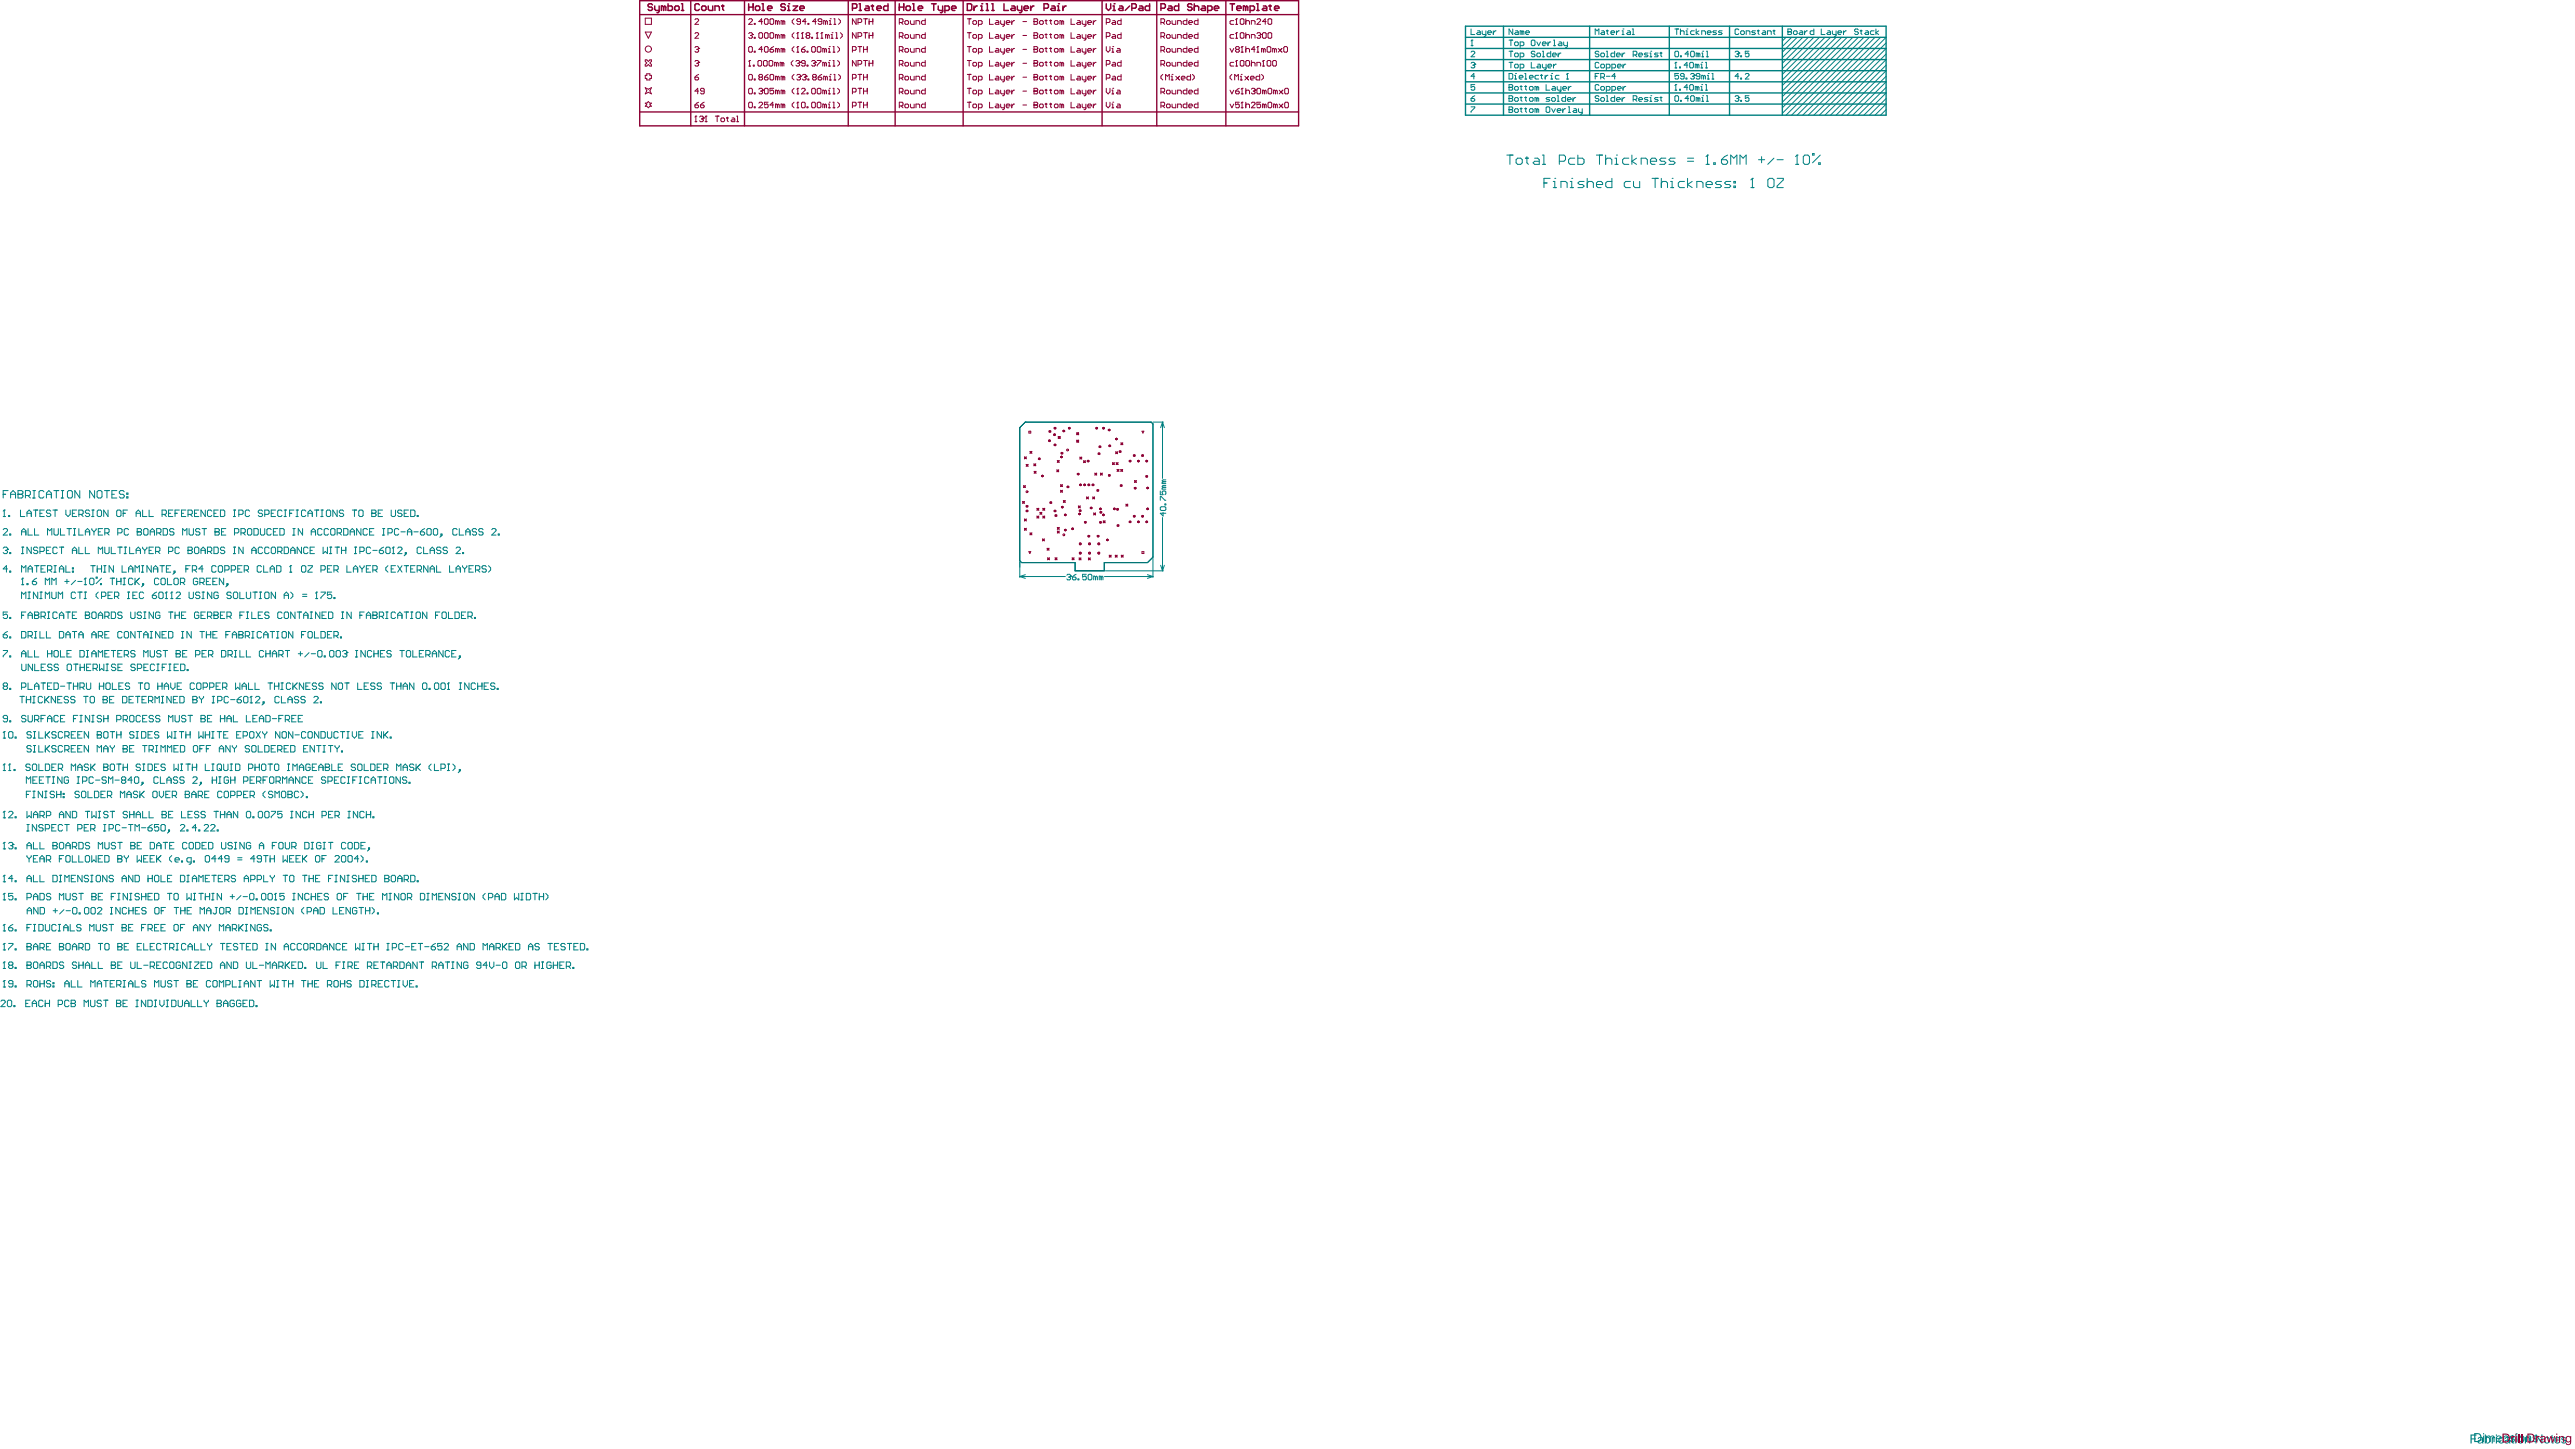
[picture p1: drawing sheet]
<svg xmlns="http://www.w3.org/2000/svg" width="2348mm" height="1321mm" viewBox="0 0 2348 1321" stroke-linecap="round" stroke-linejoin="round" font-family="sans-serif">
<path d="M930 390l5-5h115l1 1v122l-5 5h-39v7h-27v-7h-48l-2-2z" fill="none" stroke="#000" stroke-width=".91"/>
<g fill="none" stroke="#008080" stroke-width=".91">
<path d="M930 390v121l2 2M1051 386v122M1060 385l2 5M1060 385l-2 5M1060 385v51M1060 472v48M930 512v14M980 513v7M1007 513v7M1051 509v17M1058 515l2 5M1062 515l-2 5"/>
<path d="M930 526l5 1"/>
</g>
<circle cx="935" cy="385" r=".2" fill="#008080"/>
<path d="M1051 386l-1-1h-115l-5 5M1051 385h10M932 513h48M1051 508l-5 5h-39M935 524l-5 2h41M973 524l1-1h1l1 2M980 520h27M1007 526h44M1008 520h53M1046 524l5 2M1051 526l-5 1" fill="none" stroke="#008080" stroke-width=".91"/>
<circle cx="976" cy="525" r=".3" fill="#008080"/>
<g fill="none" stroke="#008080" stroke-width=".91">
<path d="M975 526h.1M975 526l1 1-1 2h-1l-1-1M976 525l-1 1M978 526h2l1 2-1 1h-1l-1-1zM981 523l-3 3M983 528h1v1h-1zM991 523h-4v3l2-1 2 1v2l-1 1h-2l-1-1M993 523h2l1 1v4l-1 1h-2l-1-1v-4zM999 526l-2-1v4M999 526v3M999 526l1-1 1 1v3M1004 526l-2-1v4"/>
<path d="M1004 526v3M1004 526l1-1 1 1v3"/>
</g>
<g fill="#008080">
<path d="M2267 1309h1l1-1 2 2 2-2 1 1 1 6h-1v-5l-1-1-2 1v5h-1v-5l-1-1-1 1v5h-1z"/>
<path d="M2283 1309l2-1 2 1v6h-1v-5l-1-1-1 1v5h-1z"/>
<path d="M2289 1309l2-1 2 1v1h-1l-1-1-1 1 3 2v1v1l-3 1-1-1-1-1h1l1 1 2-1-3-2z"/>
<path d="M2303 1309h1l2-1 2 1v6h-1v-5l-1-1-1 1-1 5h-1z"/>
<path d="M2310 1309l1-1 2 1 1 1-3-1-1 1 4 2v1v1l-2 1-2-1-1-1h1h1l1 1 1-1-3-2z"/>
<path d="M2256 1306h4l2 1 1 4-2 3-5 1zM2257 1307v6h4l1-2-1-3-1-1z"/>
<path d="M2264 1306h1v1h-1zM2264 1309h1v6h-1z"/>
<path d="M2277 1309l2-1 2 1v3h-4l1 2 2-1h1l-1 1-2 1-1-1-1-3zM2277 1310v1h3v-1z"/>
<path d="M2295 1306h1v1h-1zM2295 1309h1v6h-1z"/>
<path d="M2297 1309l2-1 2 1 1 2v2l-2 2-3-1v-2zM2298 1310v2a1.9 1.9 0 0 0 3 1 1.9 1.9 0 0 0 0-3l-1-1z"/>
</g>
<g fill="none" stroke="#008080" stroke-width=".91">
<path d="M1342 37v5M1629 34l-4 3M1634 34l-9 8M1639 34l-14 14M1644 34l-19 19M1649 34l-24 24M1654 34l-29 29M1659 34l-34 34M1664 34l-39 39M1669 34l-44 44M1674 34l-49 49M1679 34l-54 54"/>
<path d="M1684 34l-59 59M1689 34l-64 64M1695 34l-70 69M1700 34l-71 71M1705 34l-71 71M1710 34l-71 71M1715 34l-71 71M1720 39l-66 66M1720 34l-71 71M1341 42h2M1720 59l-46 46M1720 44l-61 61"/>
<path d="M1720 49l-56 56M1720 54l-51 51M1345 77h-4v3l3-1 1 1v1l-1 1h-2l-1-1M1345 70h-4l3-3v5M1720 80l-25 25M1720 70l-36 35M1720 75l-31 30M1720 64l-41 41M1341 97h4v1l-4 4M1720 100l-5 5M1720 90l-15 15M1720 95l-10 10"/>
<path d="M1720 85l-20 20M1061 439l-1 2h3M1061 439h2M1063 437h-2l-1 1 1 1M1058 448v3h3l-1-2 1-1h1h1v2l-1 1M1058 456v-3h1l3 3h1M1061 444l-1 2h3M1061 444h2M1062 459h1v1h-1zM1063 442h-2l-1 1 1 1M1059 462h3l1 1v1l-1 1h-3l-1-1v-1zM1061 467v3l-3-2h5"/>
</g>
<g fill="none" stroke="#008080" stroke-width="1.3">
<path d="M1336 24h384v81h-384zM1336 34h384M1371 24v81M1450 24v81M1522 24v81M1577 24v81M1625 24v81M1336 54h384M1336 44h384M1336 75h384M1336 64h384M1336 95h384"/>
<path d="M1336 85h384"/>
</g>
<circle cx="1342" cy="37" r=".4" fill="#008080"/>
<path d="M1342 37h-1M1341 48l1-1h2l1 1-4 4h4M1582 48l1-1h2l1 1M1586 70h-4l3-3v5M1587 71h1v1h-1zM1591 68l1-1h2l1 1v1l-4 3h4" fill="none" stroke="#008080" stroke-width=".91"/>
<circle cx="1586" cy="48" r=".4" fill="#008080"/>
<path d="M1341 58l1-1h2l1 2M1584 49h1M1585 49l1 1-1 2h-2l-1-1M1586 48l-1 1M1587 51h1v1h-1zM1595 47h-4v2l2-1 2 1v2l-1 1h-2l-1-1M1341 90h3l1 1-1 1h-2l-1-1zM1345 87l-4 3" fill="none" stroke="#008080" stroke-width=".91"/>
<circle cx="1345" cy="59" r=".4" fill="#008080"/>
<path d="M1343 59h1M1344 59l1 1-1 2h-2l-1-1M1345 59h-1M1582 88l1-1h2l1 2" fill="none" stroke="#008080" stroke-width=".91"/>
<circle cx="1586" cy="89" r=".4" fill="#008080"/>
<g fill="none" stroke="#008080" stroke-width=".91">
<path d="M1341 26v5h4M1347 28h2l1 1v2h-3h-1l1-1h3M1352 28v3h3M1355 28v4l-2 1M1357 30h3l-1-2h-2v1v2h2M1362 28v3M1364 28h-1l-1 2M1376 97v5h3v-2h-3M1584 90h1M1585 90l1 1-1 1h-2l-1-1M1586 89l-1 1M1587 91h1v1h-1z"/>
<path d="M1595 87h-4v3l2-1 2 1v1l-1 1h-2l-1-1"/>
</g>
<circle cx="1376" cy="100" r=".4" fill="#008080"/>
<g fill="none" stroke="#008080" stroke-width=".91">
<path d="M1376 67h3v1v3v1h-3zM1381 72h2M1381 69h1v3M1455 70h1M1458 67h-3v5M1460 70h2h1v-2l-1-1h-2v5M1461 70l2 2M1465 70h3M1473 70h-3l2-3v5M1376 97h3v1v2h-3M1382 99h2l1 1v2h-1h-2h-1v-2zM1386 99h2"/>
<path d="M1387 98v4h1M1390 99h2M1391 98v4h1M1395 100v-1h2l1 1v2h-1h-2zM1401 100l-1-1v3M1401 100v2M1401 100l1-1 1 1v2M1411 97h1l1 1v4h-1h-1h-1v-4zM1415 99l2 3 1-3M1425 99v3M1428 99h-1l-2 2M1430 97h1v5"/>
<path d="M1435 99h2l1 1v2h-3h-1l1-1h3M1439 99v3h1h3M1443 99v4l-2 1M1420 101h3v-2h-2l-1 1v2h1h2M1430 102h2"/>
</g>
<circle cx="1382" cy="67" r=".4" fill="#008080"/>
<path d="M1385 70h4l-1-1h-2l-1 1v1l1 1h2M1390 72h2M1390 67h1v5M1395 70h3l-1-1h-2v1v1v1h2M1403 69h-2l-1 1v1l1 1h2M1405 69h1M1406 68v3v1M1409 69v3M1412 69h-1l-2 1M1414 72h2M1414 69h1v3" fill="none" stroke="#008080" stroke-width=".91"/>
<circle cx="1415" cy="67" r=".4" fill="#008080"/>
<path d="M1422 69h-3l-1 1v1l1 1h3M1428 72h2M1429 67v5" fill="none" stroke="#008080" stroke-width=".91"/>
<circle cx="1429" cy="67" r=".4" fill="#008080"/>
<path d="M1376 77v5h3v-1v-1h-3M1429 67l-1 1" fill="none" stroke="#008080" stroke-width=".91"/>
<circle cx="1376" cy="80" r=".4" fill="#008080"/>
<g fill="none" stroke="#008080" stroke-width=".91">
<path d="M1376 37h3M1378 37v5M1379 26v5l-3-5v5M1382 28h2l1 1v2h-3h-1l1-1h3M1382 38h2l1 1v2l-1 1h-2l-1-1v-2zM1388 29l-2-1v3M1388 29l1-1 1 1v2M1388 29v2M1391 30h4l-1-2h-2l-1 1v2h1h2M1396 37h1h2h1v4l-1 1h-2l-1-1zM1401 38l2 4 2-4M1406 40h4l-1-2h-2l-1 1v2l1 1h2"/>
<path d="M1412 38v4M1414 38h-1l-1 2M1417 37v5M1422 38h1l1 1v3h-2l-1-1 1-1h2M1426 38v3l1 1h2M1429 38v4l-1 1M1376 47h3M1378 47v5M1382 48h2l1 1v2l-1 1h-2l-1-1v-2zM1386 42h3l1-1v-2l-1-1h-3v5M1386 52h3l1-1v-2l-1-1h-3v5M1400 48l-1-1h-2l-1 1 1 1h2l1 1-1 2h-2l-1-1"/>
<path d="M1401 49l1-1h2l1 1v2l-1 1h-2l-1-1zM1406 47h1v5M1406 52h2M1414 47v5h-2l-1-1v-2l1-1h2M1416 50h3l-1-2h-1l-1 1v2l1 1h1M1417 42h1M1421 48v4M1423 48l-2 2M1376 77h3v1v2h-3M1382 79h2l1 1v1l-1 1h-2l-1-1v-1zM1386 79h2M1387 78v3l1 1"/>
<path d="M1390 79h2M1391 78v3l1 1M1395 80v-1h2l1 1v1l-1 1h-2v-1zM1401 80l-1-1v3M1401 80v2M1401 80l1-1 1 1v2M1410 77v5h3M1416 79h1l1 1v2h-2l-1-1 1-1h2M1420 79v2l1 1h2M1423 79v4l-1 1M1430 79v3M1433 79h-1l-2 1"/>
<path d="M1531 67h-4v3l2-1 2 1v1l-1 1h-2l-1-1M1536 70h-3l-1-1 1-2h2l1 1v3l-1 1h-2l-1-1M1537 71h1v1h-1zM1542 68v-1h2l1 2M1425 80h3v-1h-2l-1 1v1l1 1h2"/>
</g>
<circle cx="1545" cy="69" r=".4" fill="#008080"/>
<path d="M1543 70h1M1544 70h1l-1 2h-2v-1M1545 69l-1 1M1550 70h-2l-1-1 1-2h1l1 1v3l-1 1h-1l-1-1M1553 70l-1-1v3M1553 70v2M1553 70l1-1 1 1v2M1557 72h2M1557 69h1v3" fill="none" stroke="#008080" stroke-width=".91"/>
<circle cx="1558" cy="67" r=".4" fill="#008080"/>
<path d="M1528 77v5M1561 72h2M1561 67h1v5M1527 82h2" fill="none" stroke="#008080" stroke-width=".91"/>
<circle cx="1528" cy="77" r=".4" fill="#008080"/>
<path d="M1528 77l-1 1M1539 80h-3l2-3v5M1541 78l1-1h1l1 1v3l-1 1h-1l-1-1zM1548 80l-2-1v3M1548 80v2M1548 80v-1l1 1v2M1551 79h1v3M1532 81v1zM1551 82h2" fill="none" stroke="#008080" stroke-width=".91"/>
<circle cx="1552" cy="77" r=".4" fill="#008080"/>
<path d="M1527 48l1-1h2l1 1v3l-1 1h-2l-1-1zM1532 51h1v1h-1zM1540 49h-3l2-2v5M1542 48v-1h2l1 1v3l-1 1h-2v-1zM1548 49l-1-1v4M1548 49v3M1548 49l1-1 1 1v3M1552 52h1M1552 48h1v4M1555 77h1v5M1555 82h2" fill="none" stroke="#008080" stroke-width=".91"/>
<circle cx="1553" cy="47" r=".4" fill="#008080"/>
<path d="M1527 26h4M1529 26v5M1532 26v5M1532 29l1-1h2l1 1v2M1537 28h1v3M1537 31h2M1556 52h2M1556 47h1v5" fill="none" stroke="#008080" stroke-width=".91"/>
<circle cx="1538" cy="26" r=".4" fill="#008080"/>
<path d="M1545 28h-3v1v2h3M1547 26v5M1549 28l-2 2 2 1M1552 31v-3h2l1 1v2M1557 30h3l-1-2h-1l-1 1v2h1h1M1565 28h-2l-1 1 1 1h1l1 1h-1h-2M1570 28h-2l-1 1 1 1h2v1h-3" fill="none" stroke="#008080" stroke-width=".91"/>
<g fill="#008080">
<path d="M2253 1308h5v1h-4v2h4v1h-4v4h-1z"/>
<path d="M2272 1310h1v1l1-1h1v1h-1h-1v5h-1z"/>
<path d="M2279 1311l2-1h2v2h-1v-1h-1l-2 1v2l1 1h2v-1h1l-1 1-2 1-1-1-1-2z"/>
<path d="M2291 1308h1v2h1v1h-1v4h1v1h-2v-1v-4h-1v-1h1z"/>
<path d="M2302 1310h1v1l2-1h2v6h-1v-4l-1-1-2 1v4h-1z"/>
<path d="M2312 1308h1l4 6v-6h1v8h-1l-4-7v7h-1z"/>
<path d="M2327 1308h1v2h1v1h-1v4h1v1l-2-1v-4h-1v-1h1z"/>
<path d="M2336 1310h2h2v1h-1h-1h-1v1l3 1v2l-2 1-2-1-1-1h1l1 1h2v-1l-3-2z"/>
<path d="M2260 1311l2-1 2 1 1 5h-1l-1-1-1 1-2-1-1-1 1-1 3-1-1-1-3 1zM2261 1313l-1 2h1h1l1-1a.8 .8 0 0 0 0-1 .8 .8 0 0 0-1 0z"/>
<path d="M2266 1308h1v3l2-1 2 1v3l-2 2-2-1v1h-1zM2267 1311v3l2 1 1-1v-2l-1-1z"/>
<path d="M2276 1308h1v1h-1zM2276 1310h1v6h-1z"/>
<path d="M2285 1310h1h3v6h-1v-1l-2 1-2-1v-1v-1l4-1-1-1-3 1zM2285 1313v2h2l1-1a.8 .8 0 0 0 0-1 1 1 0 0 0-2 0z"/>
<path d="M2294 1308h1v1h-1zM2294 1310h1v6h-1z"/>
<path d="M2296 1313a3 3 0 0 1 6 0 3 3 0 0 1-6 0zM2297 1311v2l1 2h2v-3a1.7 1.7 0 0 0-1-1 1.7 1.7 0 0 0-2 0z"/>
<path d="M2321 1310h2l2 1v3l-1 2h-2l-2-1v-3zM2321 1311v1v2l2 1 1-2v-1l-1-1z"/>
<path d="M2330 1310h2l2 1 1 2h-5l2 2h1l1-1h1l-1 1-2 1-2-1-1-3zM2331 1311l-1 1h4l-1-1z"/>
</g>
<path d="M1376 87v5h3v-1v-1h-3" fill="none" stroke="#008080" stroke-width=".91"/>
<circle cx="1376" cy="90" r=".4" fill="#008080"/>
<g fill="none" stroke="#008080" stroke-width=".91">
<path d="M1376 57h3M1378 57v5M1382 59h2h1v2l-1 1h-2l-1-1v-2zM1396 57v5h4M1402 59h2h1v3h-3l-1-1 1-1h3M1406 59v2l1 1h3M1410 59v4l-2 1M1417 59v3M1419 59h-1l-1 1M1386 62h3l1-1v-2h-1h-3v5M1412 60h3l-1-1h-2v2v1h2M1376 87h3v1v2h-3"/>
<path d="M1382 89h2l1 1v1l-1 1h-2l-1-1v-1zM1386 89h2M1387 88v3l1 1M1390 89h2M1391 88v3l1 1M1395 89h2l1 1v1l-1 1h-2v-1v-1zM1401 90l-1-1v3M1401 90v2M1401 90l1-1 1 1v2M1413 89h-2l-1 1 1 1h1h1l-1 1h-2M1416 89h1l1 1v1l-1 1h-1l-1-1v-1zM1420 87h1v5"/>
<path d="M1420 92h2M1428 87v5h-3l-1-1v-1l1-1h3M1429 91h4l-1-2h-2l-1 1v1l1 1h2M1434 89v3M1437 89h-1l-2 2M1527 88l1-1h2l1 1v3l-1 1h-2l-1-1zM1532 91h1v1h-1zM1540 90h-3l2-3v5M1542 88v-1h2l1 1v3l-1 1h-2v-1zM1548 90l-1-1v3M1548 90v2M1548 90l1-1 1 1v2"/>
<path d="M1552 92h1M1552 89h1v3"/>
</g>
<circle cx="1553" cy="87" r=".4" fill="#008080"/>
<path d="M1528 57v5M1527 62h2M1556 92h2M1556 87h1v5" fill="none" stroke="#008080" stroke-width=".91"/>
<circle cx="1528" cy="57" r=".4" fill="#008080"/>
<path d="M1528 57l-1 1M1539 59h-3l2-2v5M1541 58l1-1h1l1 1v3l-1 1h-1l-1-1zM1548 59h-2v3M1548 59v3M1548 59h1v3M1551 59h1v3M1532 61v1zM1551 62h2" fill="none" stroke="#008080" stroke-width=".91"/>
<circle cx="1552" cy="57" r=".4" fill="#008080"/>
<g fill="none" stroke="#008080" stroke-width=".91">
<path d="M1555 57h1v5M1555 62h2M1 913l1-1h2l1 1v1l-4 4h4M7 913l1-1h2l1 1v4l-1 1h-2l-1-1zM13 917h1v1h-1zM23 915h2M27 912h-4v6h4M29 915h4M29 918v-4l2-2 2 2v4M39 913l-1-1h-2l-1 1v4l1 1h2l1-1M41 915h4M41 912v6"/>
<path d="M45 912v6M53 916h3l1-1v-2l-1-1h-3v6M63 913l-1-1h-2l-1 1v4l1 1h2l1-1M65 912v6h3l1-1-1-2h-3"/>
</g>
<circle cx="65" cy="915" r=".4" fill="#008080"/>
<path d="M65 912h3l1 1-1 2h-3M77 918v-6l2 2 2-2v6M83 912v5l1 1h2l1-1v-5M92 913l-1-1h-1l-1 1 1 2h1l1 2-1 1h-1l-1-1M94 912h4M96 912v6M106 912v6h3l1-1-1-2h-3" fill="none" stroke="#008080" stroke-width=".91"/>
<circle cx="106" cy="915" r=".4" fill="#008080"/>
<g fill="none" stroke="#008080" stroke-width=".91">
<path d="M106 912h3l1 1-1 2h-3M112 915h2M116 912h-4v6h4M124 912h2M124 918h2M125 912v6M133 912v6l-4-6v6M135 912h3l1 1v4l-1 1h-3zM141 912h2M141 918h2M142 912v6M146 912v4l2 2 2-2v-4"/>
<path d="M152 912h2M152 918h2M153 912v6M157 912h2l1 1v4l-1 1h-2zM162 912v5l1 1h2l1-1v-5M168 915h4M168 918v-4l2-2 2 2v4M174 912v6h4M180 912v6h4M186 912v1l2 2M188 915v3M190 912v1l-2 2"/>
<path d="M198 912v6h3l1-1-1-2h-3"/>
</g>
<circle cx="198" cy="915" r=".4" fill="#008080"/>
<g fill="none" stroke="#008080" stroke-width=".91">
<path d="M20 533h2M21 527v6M20 605v5l1 1h2l1-1v-5M30 605v6l-4-6v6M32 605v6h4M38 608h2M41 605h-3v6h3M47 606l-1-1h-2l-1 1 1 2h2l1 1-1 2h-2l-1-1M53 606l-1-1h-2l-1 1 1 2h2l1 1-1 2h-2l-1-1M61 606l1-1h2l1 1v4l-1 1h-2l-1-1zM67 605h4M69 605v6"/>
<path d="M73 608h4M73 605v6M77 605v6M79 608h2M83 605h-4v6h4M85 609h3l1-1v-2l-1-1h-3v6M87 609l2 2M91 605v6l2-2 2 2v-6M97 611h2M97 605h2M98 605v6M106 606l-1-1h-2l-1 1 1 2h2l1 1-1 2h-2l-1-1"/>
<path d="M108 608h1M111 605h-3v6h3M123 606l-1-1h-2l-1 1 1 2h2l1 1-1 2h-2l-1-1M125 609h3l1-1v-2l-1-1h-3v6M131 608h2M135 605h-4v6h4M141 606l-1-1h-2l-1 1v4l1 1h2l1-1M143 611h2M143 605h2M144 605v6M148 608h2M152 605h-4v6"/>
<path d="M154 611h2M154 605h2M155 605v6M159 608h2M163 605h-4v6h4M165 605h3l1 1v4l-1 1h-3zM171 610h1v1h-1zM25 752h2M25 757h2M26 752v5M33 752v5l-4-5v5M39 753l-1-1h-2l-1 1 1 2h2h1l-1 2h-2l-1-1"/>
<path d="M41 755h3h1v-2l-1-1h-3v5M47 755h2M51 752h-4v5h4M57 753l-1-1h-2l-1 1v3l1 1h2l1-1M59 752h4M61 752v5M71 755h3h1v-2l-1-1h-3v5M77 755h2M81 752h-4v5h4M83 755h3h1v-2l-1-1h-3v5M85 755l2 2M95 752h1"/>
<path d="M95 757h1M96 752v5M99 755h3h1v-2l-1-1h-3v5M109 753l-1-1h-2l-1 1v3l1 1h2l1-1M111 755h4M117 752h4M119 752v5M123 757v-5l2 2 2-2v5M129 755h4M135 755h3l1 1-1 1h-2l-1-1zM139 752l-4 3M145 752h-4v3l2-1 2 1v1l-1 1h-2l-1-1"/>
<path d="M147 753l1-1h2l1 1v3l-1 1h-2l-1-1zM154 756h1v1h-1zM155 757l-2 2M164 753l1-1h2l1 1v1l-4 3h4M170 756h1v1h-1zM179 755h-4l3-3v5M181 756h1v1h-1zM186 753l1-1h2l1 1v1l-4 3h4M192 753l1-1h2l1 1v1l-4 3h4M198 756h1v1h-1zM198 912h3l1 1-1 2h-3M204 915h4"/>
<path d="M204 918v-4l2-2 2 2v4M214 913l-1-1h-2l-1 1v4l1 1h2l1-1v-2h-2M220 913l-1-1h-2l-1 1v4l1 1h2l1-1v-2h-2M222 915h2M226 912h-4v6h4M227 912h3l1 1v4l-1 1h-3zM233 917h1v1h-1z"/>
</g>
<circle cx="21" cy="527" r=".4" fill="#008080"/>
<path d="M21 527l-1 1M25 532h1v1h-1zM29 530h3l1 2-1 1h-2l-1-1zM33 527l-4 3M41 533v-6l2 2 2-2v6M47 533v-6l2 2 2-2v6M59 530h4M61 528v4M69 529l-4 4M71 530h4M77 533h2M78 527v6" fill="none" stroke="#008080" stroke-width=".91"/>
<circle cx="78" cy="527" r=".4" fill="#008080"/>
<g fill="none" stroke="#008080" stroke-width=".91">
<path d="M3 451h2M7 447h-4v7M10 451h4M10 454v-5l2-2 2 2v5M16 447v7h4l1-1v-1l-1-1h-4M78 527l-1 1M82 528l1-1h2l1 1v4l-1 1h-2l-1-1zM88 526h1v1h-1zM92 532h1v1h-1zM93 527l-5 5M100 527h4M102 527v6"/>
<path d="M106 527v6M106 530h4M110 527v6M112 527h2M112 533h2M113 527v6M121 528l-1-1h-2l-1 1v4l1 1h2l1-1M123 527v6M124 530l3 3M127 527l-4 4M130 532h1v1h-1zM131 533l-2 2"/>
<path d="M145 528l-1-1h-2l-1 1v4l1 1h2l1-1M147 528l1-1h2l1 1v4l-1 1h-2l-1-1zM153 527v6h4M159 528l1-1h2l1 1v4l-1 1h-2l-1-1zM165 531h2l1-1v-2l-1-1h-2v6M166 531l2 2M180 528l-1-1h-2l-1 1v4l1 1h2l1-1v-2h-2M182 531h3l1-1v-2l-1-1h-3v6M184 531l2 2M188 530h2M192 527h-4v6h4M194 530h2"/>
<path d="M198 527h-4v6h4M204 527v6l-4-6v6M207 532h1v1h-1zM208 533l-2 2"/>
</g>
<circle cx="16" cy="451" r=".4" fill="#008080"/>
<g fill="none" stroke="#008080" stroke-width=".91">
<path d="M1458 48l-1-1h-2v1v1h2l1 1-1 2h-2v-1M1460 49l1-1h1l1 1v2l-1 1h-1l-1-1zM1465 47h1v5M1465 52h1M1472 47v5h-2l-1-1v-2l1-1h2M1474 50h3v-2h-2l-1 1v2l1 1h2M1479 48v4M1482 48h-1l-2 2M1489 50h3l1-1v-1l-1-1h-3v5M1491 50l2 2M1494 50h4l-1-2h-2l-1 1v2l1 1h2M1503 48h-3l-1 1 4 2-1 1h-3"/>
<path d="M1504 52h2M1504 48h1v4M1458 78l-1-1h-2v1v3v1h2l1-1M1460 80l1-1h1l1 1v1l-1 1h-1l-1-1zM1480 79v3M1483 79h-1l-2 1M1465 82h2l1-1v-1l-1-1h-2v5M1470 82h2l1-1v-1l-1-1h-2v5M1475 80h3l-1-1h-1l-1 1v1l1 1h1M16 447h4l1 1v1l-1 2h-4M23 452h4l1-1v-3l-1-1h-4v7M25 452l3 2"/>
<path d="M30 447h2M30 454h2M31 447v7M40 448l-1-1h-2l-1 1v5l1 1h2l1-1M42 451h5M42 454v-5l3-2 2 2v5M49 447h5M51 447v7M56 447h2M56 454h2M57 447v7M61 448l2-1h2l1 1v5l-1 1h-2l-2-1z"/>
<path d="M73 447v7l-5-7v7M86 447v7l-4-7v7M89 448l1-1h2l1 1v5l-1 1h-2l-1-1zM95 447h5M98 447v7M102 451h2M107 447h-5v7h5M113 448l-1-1h-2l-1 1v1l1 2h2l1 1v1l-1 1h-2l-1-1M116 449h1v2h-1zM116 453h1v1h-1z"/>
</g>
<circle cx="1505" cy="47" r=".4" fill="#008080"/>
<path d="M1455 31v-5l1 2 2-2v5M1461 28h1l1 1v2h-2h-1l1-1h2M1465 28h1M1466 27v4M1469 30h3v-2h-2l-1 1v2h1h2M1474 28v3M1477 28h-1l-2 2M1479 28h1v3M1479 31h2M1512 48h-2l-1 1 3 2-1 1h-2M1514 48h1M1515 48v3v1" fill="none" stroke="#008080" stroke-width=".91"/>
<circle cx="1480" cy="26" r=".4" fill="#008080"/>
<path d="M1484 28h2l1 1v2h-3h-1l1-1h3M1488 31h2M1488 26h1v5M1630 26v5h3h1l-1-2h-3" fill="none" stroke="#008080" stroke-width=".91"/>
<circle cx="1630" cy="29" r=".4" fill="#008080"/>
<g fill="none" stroke="#008080" stroke-width=".91">
<path d="M1586 27l-1-1h-2l-1 1v4h1h2h1M1587 29l1-1h2l1 1v2h-1h-2h-1zM1592 31v-3h3l1 1v2M1601 28h-3l-1 1 1 1h2l1 1h-1h-3M1602 28h2M1603 27v4h1M1608 28h1l1 1v2h-2h-1l1-1h2M1612 31v-3h2l1 1v2M1617 28h2M1618 27v4h1M1630 26h3l1 1-1 2h-3M1635 29l1-1h2l1 1v2h-1h-2h-1z"/>
<path d="M1641 28h2l1 1v2h-3h-1l1-1h3M1646 28v3M1648 28h-1l-1 2M1654 26v5h-3v-2v-1h3M1661 26v5h3M1667 28h1l1 1v2h-2h-1l1-1h2M1671 28v3h1h2M1674 28v4l-1 1M1676 30h3v-2h-2l-1 1v2h1h2M1681 28v3M1684 28h-1l-2 2M1695 27l-1-1h-2l-1 1 1 2h2l1 1-1 1h-2h-1"/>
<path d="M1696 28h2M1697 27v4h1M1701 28h2l1 1v2h-3h-1l1-1h3M1709 28h-3v1v2h3M1711 26v5M1713 28l-2 2 2 1M1458 88l-1-1h-2v1v2h2l1 1-1 1h-2v-1M1461 89h1l1 1v1l-1 1h-1l-1-1v-1zM1465 87h1v5M1465 92h1M1472 87v5h-2l-1-1v-1l1-1h2M1474 91h3v-2h-2l-1 1v1l1 1h2"/>
<path d="M1479 89v3M1482 89h-1l-2 2M1489 91h3l1-1v-2l-1-1h-3v5M1491 91l2 1M1494 91h4l-1-2h-2l-1 1v1l1 1h2M1503 89h-3l-1 1 4 1-1 1h-3M1504 92h2M1504 89h1v3"/>
</g>
<circle cx="1505" cy="87" r=".4" fill="#008080"/>
<path d="M1458 58l-1-1h-2v1v3v1h2l1-1M1460 59h1h1h1v2l-1 1h-1l-1-1zM1480 59v3M1483 59h-1l-2 1M1465 62h2l1-1v-2h-1h-2v5M1470 62h2l1-1v-2h-1h-2v5M1475 60h3l-1-1h-1h-1v2l1 1h1M1512 89h-2l-1 1 3 1-1 1h-2M1514 89h1M1515 88v3v1M4 877v6M3 883h2" fill="none" stroke="#008080" stroke-width=".91"/>
<circle cx="4" cy="877" r=".4" fill="#008080"/>
<path d="M4 877l-1 1M9 880l-1-1 1-2h2l1 1-1 2M9 880l-1 1 1 2h2l1-1-1-2M9 880h2M25 877v6h3l1-1-1-2h-3M14 882h1v1h-1z" fill="none" stroke="#008080" stroke-width=".91"/>
<circle cx="25" cy="880" r=".4" fill="#008080"/>
<g fill="none" stroke="#008080" stroke-width=".91">
<path d="M25 877h3l1 1-1 2h-3M31 878v-1h2l1 1v4l-1 1h-2v-1zM36 880h4M48 877h3l1 1v4l-1 1h-3zM58 878l-1-1h-2l-1 1 1 2h2l1 1-1 2h-2l-1-1M70 878l-1-1h-2l-1 1 1 2h2l1 1-1 2h-2l-1-1M72 880h4M72 877v6M76 877v6M78 880h4M84 877v6h4M90 877v6h4"/>
<path d="M101 877v6h3l1-1-1-2h-3M36 883v-4l2-2 2 2v4M42 881h3l1-1v-2l-1-1h-3v6M44 881l2 2M78 883v-4l2-2 2 2v4"/>
</g>
<circle cx="101" cy="880" r=".4" fill="#008080"/>
<g fill="none" stroke="#008080" stroke-width=".91">
<path d="M4 860v6M3 866h2M101 877h3l1 1-1 2h-3M107 880h2M111 877h-4v6h4M119 877v5l1 1h2l1-1v-5M125 877v6h4M131 880h4M143 880h2M147 877h-4v6h4M153 878l-1-1h-2l-1 1v4l1 1h2l1-1M155 878l1-1h2l1 1v4l-1 1h-2l-1-1z"/>
<path d="M165 878l-1-1h-2l-1 1v4l1 1h2l1-1v-2h-2M170 877v6l-3-6v6M172 877h2M173 877v6M177 877h4v1l-4 4v1h4M183 880h2M187 877h-4v6h4M189 877h3l1 1v4l-1 1h-3zM201 880h4M211 877v6l-4-6v6M213 877h3l1 1v4l-1 1h-3zM225 877v5l1 1h2l1-1v-5"/>
<path d="M231 877v6h4M236 880h4M248 880h4M260 877v6M261 880l3 3M264 877l-4 4M266 880h2M270 877h-4v6h4M272 877h3l1 1v4l-1 1h-3zM289 877v5l1 1h2l1-1v-5M295 877v6h4M306 880h2"/>
<path d="M310 877h-4v6M312 877h2M313 877v6M323 880h2M327 877h-4v6h4M341 880h2M345 877h-4v6h4M347 877h4M349 877v6M353 880h4M365 877h3l1 1v4l-1 1h-3zM371 880h3"/>
<path d="M380 877v6l-4-6v6M382 877h4M384 877v6M400 880h4M406 877h4M408 877v6M412 877h2M413 877v6M421 877v6l-4-6v6M427 878l-1-1h-2l-1 1v4l1 1h2l1-1v-2h-2M439 880h-3l-1-1 1-2h2l1 1v4l-1 1h-2l-1-1M444 880h-4l3-3v6"/>
<path d="M446 877v4l2 2 2-2v-4M452 880h4M458 878l1-1h2l1 1v4l-1 1h-2l-1-1zM470 878l1-1h2l1 1v4l-1 1h-2l-1-1zM488 880h4M488 877v6M492 877v6M494 877h2M495 877v6M503 878l-1-1h-2l-1 1v4l1 1h2l1-1v-2h-2M505 880h4M505 877v6"/>
<path d="M509 877v6M510 880h2M514 877h-4v6h4M137 881h3l1-1v-2l-1-1h-3v6M139 881l2 2M172 883h2M201 883v-4l2-2 2 2v4M242 883v-6l2 2 2-2v6M248 883v-4l2-2 2 2v4M254 881h3l1-1v-2l-1-1h-3v6M256 881l2 2M278 882h1v1h-1z"/>
<path d="M312 883h2M317 881h3l1-1v-2l-1-1h-3v6M319 881l2 2M335 881h3l1-1v-2l-1-1h-3v6M337 881l2 2M353 883v-4l2-2 2 2v4M359 881h3l1-1v-2l-1-1h-3v6M361 881l2 2M371 883v-4l1-2 2 2v4M394 881h3l1-1v-2l-1-1h-3v6M396 881l2 2M400 883v-4l2-2 2 2v4"/>
<path d="M412 883h2M476 881h3l1-1v-2l-1-1h-3v6M478 881l2 2M494 883h2M516 881h3l1-1v-2l-1-1h-3v6M518 881l2 2M522 882h1v1h-1z"/>
</g>
<circle cx="4" cy="860" r=".4" fill="#008080"/>
<path d="M4 860l-1 1M8 860h4v1l-4 4v1M25 860v6h3l1-1-1-2h-3M14 865h1v1h-1z" fill="none" stroke="#008080" stroke-width=".91"/>
<circle cx="25" cy="863" r=".4" fill="#008080"/>
<path d="M25 860h3l1 1-1 2h-3M46 860h-4v6h4M54 860v6h3l1-1-1-2h-3M31 863h3M31 866v-4l1-2 2 2v4M36 864h3l1-1v-2l-1-1h-3v6M38 864l2 2M42 863h2" fill="none" stroke="#008080" stroke-width=".91"/>
<circle cx="54" cy="863" r=".4" fill="#008080"/>
<path d="M54 860h3l1 1-1 2h-3M78 860h3l1 1v4l-1 1h-3zM90 860h4M92 860v6M107 860v6h3l1-1-1-2h-3M60 861l1-1h2l1 1v4l-1 1h-2l-1-1zM66 863h4M66 866v-4l2-2 2 2v4M72 864h3l1-1v-2l-1-1h-3v6M74 864l2 2M96 861l1-1h2v1v4v1h-2l-1-1z" fill="none" stroke="#008080" stroke-width=".91"/>
<circle cx="107" cy="863" r=".4" fill="#008080"/>
<g fill="none" stroke="#008080" stroke-width=".91">
<path d="M4 798v6M3 804h2M25 833v-4l2-2 2 2v4M25 830h4M35 827v6l-4-6v6M37 827h3l1 1v4l-1 1h-3zM48 830h4M50 828v4M58 829l-4 4M60 830h4M66 828l1-1h2l1 1v4l-1 1h-2l-1-1zM72 832h1v1h-1z"/>
<path d="M77 828l1-1h2l1 1v4l-1 1h-2l-1-1zM83 828l1-1h2l1 1v4l-1 1h-2l-1-1zM89 828l1-1h2l1 1v1l-4 4h4M101 833h2M101 827h2M102 827v6M110 827v6l-4-6v6M115 828l-1-1h-1l-1 1v4l1 1h1l1-1M117 830h4M117 827v6M121 827v6M123 830h2"/>
<path d="M127 827h-4v6h4M133 828l-1-1h-2l-1 1 1 2h2l1 2-1 1h-2l-1-1M141 828l1-1h2l1 1v4l-1 1h-2l-1-1zM147 830h2M151 827h-4v6M159 827h4M161 827v6M165 830h4M165 827v6M169 827v6M171 830h2M175 827h-4v6h4"/>
<path d="M182 833v-6l2 2 2-2v6M188 830h4M188 833v-4l2-2 2 2v4M196 827h2M197 827v5l-1 1-2-1M200 828l1-1h2l1 1v4l-1 1h-2l-1-1zM206 831h3l1-1v-2l-1-1h-3v6M208 831l2 2M218 827h3l1 1v4l-1 1h-3zM224 833h2M224 827h2M225 827v6"/>
<path d="M229 833v-6l2 2 2-2v6M235 830h2M239 827h-4v6h4M245 827v6l-4-6v6M250 828v-1h-2l-1 1 1 2h2v1v2h-2l-1-1M252 833h2M252 827h2M253 827v6M257 828l1-1h2l1 1v4l-1 1h-2l-1-1zM267 827v6l-4-6v6M277 827l-2 2v2l2 2M280 831h3l1-1v-2l-1-1h-3v6"/>
<path d="M286 830h4M286 833v-4l2-2 2 2v4M292 827h3l1 1v4l-1 1h-3zM304 827v6h4M310 830h2M314 827h-4v6h4M319 827v6l-3-6v6M325 828l-1-1h-2l-1 1v4l1 1h2l1-1v-2h-2M327 827h4M329 827v6M333 830h4M333 827v6"/>
<path d="M337 827v6M339 827l2 2v2l-2 2M344 832h1v1h-1zM107 860h3l1 1-1 2h-3M117 860h-4v6h4M129 860h-4v6h4M131 860v6h4M141 860h-4v6h4M149 860h4M151 860v6M161 860h2M162 860v6"/>
<path d="M177 860v6h4M183 860v6h4M189 860v1l2 2M193 860v1l-2 2M201 860h4M203 860v6M211 860h-4v6h4M219 860h4M221 860v6M229 860h-4v6h4M231 860h3l1 1v4l-1 1h-3zM242 860h2"/>
<path d="M243 860v6M251 860v6l-4-6v6M289 860h3l1 1v4l-1 1h-3zM304 860v6l-3-6v6M316 860h-4v6h4M324 860v6l2-2 2 2v-6M330 860h2M331 860v6M335 860h4M337 860v6M341 860v6M345 860v6"/>
<path d="M353 860h2M354 860v6M379 860h-4v6h4M381 860h4M383 860v6M397 860l-4 3M403 860h-4v3l2-1 2 1v2l-1 1h-2l-1-1M427 860v6l-4-6v6M429 860h3l1 1v4l-1 1h-3zM458 860v6M462 860l-4 4M468 860h-4v6h4"/>
<path d="M470 860h3l1 1v4l-1 1h-3zM500 860h4M502 860v6M509 860h-3v6h3M517 860h4M519 860v6M527 860h-4v6h4M529 860h3l1 1v4l-1 1h-3zM113 863h2M125 863h2M137 863h2M147 861l-1-1h-2l-1 1v4l1 1h2l1-1"/>
<path d="M155 864h3l1-1v-2l-1-1h-3v6M157 864l2 2M161 866h2M169 861l-1-1h-1l-1 1v4l1 1h1l1-1M171 863h4M171 866v-4l2-2 2 2v4M191 863v3M207 863h2M217 861l-1-1h-2l-1 1 1 2h2l1 1-1 2h-2l-1-1M225 863h2M242 866h2M259 863h4"/>
<path d="M259 866v-4l2-2 2 2v4M269 861l-1-1h-2l-1 1v4l1 1h2l1-1M275 861l-1-1h-2l-1 1v4l1 1h2l1-1M277 861l1-1h2l1 1v4l-1 1h-2l-1-1zM283 864h3l1-1v-2l-1-1h-3v6M285 864l2 2M295 863h4M295 866v-4l2-2 2 2v4M310 861l-1-1h-2l-1 1v4l1 1h2l1-1M312 863h2M330 866h2M341 863h4"/>
<path d="M353 866h2M358 864h3l1-1v-2l-1-1h-3v6M368 861l-1-1h-2l-1 1v4l1 1h2l1-1M370 863h3M375 863h2M387 863h4M393 863h3l1 2-1 1h-2l-1-1zM405 861l1-1h2l1 1v1l-4 4h4M417 863h4M417 866v-4l2-2 2 2v4M440 866v-6l2 2 2-2v6M446 863h4"/>
<path d="M446 866v-4l2-2 2 2v4M452 864h3l1-1v-2l-1-1h-3v6M454 864l2 2M459 863l3 3M464 863h2M482 863h4M482 866v-4l2-2 2 2v4M492 861l-1-1h-2l-1 1 1 2h2l1 1-1 2h-2l-1-1M506 863h2M515 861l-1-1h-2l-1 1 1 2h2l1 1-1 2h-2l-1-1M523 863h2M535 865h1v1h-1z"/>
</g>
<circle cx="4" cy="798" r=".4" fill="#008080"/>
<g fill="none" stroke="#008080" stroke-width=".91">
<path d="M4 798l-1 1M31 798v6h3M36 798v6h4M48 798h3l1 1v4l-1 1h-3zM54 798h2M55 798v6M69 798h-4v6h4M75 798v6l-4-6v6M81 799l-1-1h-2l-1 1 1 2h2l1 1-1 2h-2l-1-1M83 798h2M84 798v6M88 799l1-1h2l1 1v4l-1 1h-2l-1-1z"/>
<path d="M98 798v6l-4-6v6M103 799l-1-1h-2l-1 1 1 2h2l1 1-1 2h-2l-1-1M121 798v6l-4-6v6M123 798h3l1 1v4l-1 1h-3zM135 798v6M139 798v6M141 799l1-1h2l1 1v4l-1 1h-2l-1-1zM147 798v6h4M157 798h-4v6h4M165 798h2l1 1v4l-1 1h-2zM170 798h2M171 798v6"/>
<path d="M191 798h-4v6h4M193 798h4M195 798v6M203 798h-4v6h4M215 799l-1-1h-2l-1 1 1 2h2l1 1-1 2h-2l-1-1M240 798v6h4M246 798v1l2 2M250 798v1l-2 2M258 798h4M260 798v6M264 799l1-1h2l1 1v4l-1 1h-2l-1-1zM276 798h4"/>
<path d="M278 798v6M282 798v6M286 798v6M292 798h-4v6h4M304 798h-4v6M305 798h2M306 798v6M314 798v6l-4-6v6M316 798h2M317 798v6M325 799l-1-1h-2l-1 1 1 2h2l1 1-1 2h-2l-1-1M327 798v6"/>
<path d="M331 798v6M337 798h-4v6h4M339 798h3l1 1v4l-1 1h-3zM351 798v6h3l1-1-1-2h-3M12 801h-4l3-3v6M14 803h1v1h-1zM25 801h4M25 804v-4l2-2 2 2v4M54 804h2M59 804v-6l2 2 2-2v6M65 801h2M83 804h2"/>
<path d="M111 801h4M111 804v-4l2-2 2 2v4M135 801h4M153 801h2M170 804h2M175 801h4M175 804v-4l2-2 2 2v4M181 804v-6l2 2 2-2v6M187 801h2M199 801h2M205 802h3l1-1v-2l-1-1h-3v6M207 802l2 2"/>
<path d="M223 801h4M223 804v-4l2-2 2 2v4M229 802h3l1-1v-2l-1-1h-3v6M235 802h2l1-1v-2l-1-1h-2v6M248 801v3M282 801h4M288 801h2M300 801h2M305 804h2M316 804h2M327 801h4M333 801h2"/>
</g>
<circle cx="351" cy="801" r=".4" fill="#008080"/>
<path d="M3 774h2M4 768v6M351 798h3l1 1-1 2h-3M357 799l1-1h2l1 1v4l-1 1h-2l-1-1zM374 798h3l1 1v4l-1 1h-3zM363 801h4M363 804v-4l2-2 2 2v4M369 802h3v-1v-2v-1h-3v6M371 802l1 2M380 803h1v1h-1z" fill="none" stroke="#008080" stroke-width=".91"/>
<circle cx="4" cy="768" r=".4" fill="#008080"/>
<path d="M4 768l-1 1M8 769l1-1h2l1 2" fill="none" stroke="#008080" stroke-width=".91"/>
<circle cx="12" cy="770" r=".4" fill="#008080"/>
<path d="M10 771h1M11 771l1 1-1 2h-2l-1-1M12 770l-1 1M14 773h1v1h-1zM25 771h4M25 774v-4l2-2 2 2v4M31 768v6h3M36 768v6h4M48 768v6h3l1-1-1-2h-3" fill="none" stroke="#008080" stroke-width=".91"/>
<circle cx="48" cy="771" r=".4" fill="#008080"/>
<g fill="none" stroke="#008080" stroke-width=".91">
<path d="M48 768h3l1 1-1 2h-3M54 769l1-1h2l1 1v4l-1 1h-2l-1-1zM60 771h4M60 774v-4l2-2 2 2v4M66 772h3l1-1v-2l-1-1h-3v6M68 772l2 2M72 768h3l1 1v4l-1 1h-3zM82 769l-1-1h-2l-1 1 1 2h2l1 1-1 2h-2l-1-1M90 774v-6l2 2 2-2v6M96 768v5l1 1h2v-1v-5M105 769l-1-1h-2l-1 1 1 2h2l1 1-1 2h-2l-1-1M107 768h4"/>
<path d="M109 768v6M119 768v6h3l1-1-1-2h-3"/>
</g>
<circle cx="119" cy="771" r=".4" fill="#008080"/>
<g fill="none" stroke="#008080" stroke-width=".91">
<path d="M25 780v1l2 2M28 780v1l-1 2M34 780h-4v6h4M58 780h-4v6M61 780h2l1 1v4l-1 1h-2l-1-1v-4zM66 780v6h4M72 780v6h4M84 780v6l2-2 2 2v-6M94 780h-4v6h4M96 780h2l1 1v4l-1 1h-2zM107 780v6h3l1-1-1-2h-3M119 768h3l1 1-1 2h-3"/>
<path d="M125 771h2M129 768h-4v6h4M137 768h3l1 1v4l-1 1h-3zM143 771h4M143 774v-4l2-2 2 2v4M149 768h4M151 768v6M155 771h2M159 768h-4v6h4M170 769l-1-1h-2v1v4v1h2l1-1M172 769l1-1h2l1 1v4l-1 1h-2l-1-1zM178 768h3l1 1v4l-1 1h-3z"/>
<path d="M184 771h2M188 768h-4v6h4M190 768h3l1 1v4l-1 1h-3zM202 768v5l1 1h2l1-1v-5M212 769l-1-1h-2l-1 1 1 2h2l1 1-1 2h-2l-1-1M214 768h2M214 774h2M215 768v6M223 768v6l-4-6v6M229 769l-1-1h-2l-1 1v4l1 1h2l1-1v-2h-2M236 771h4M236 774v-4l2-2 2 2v4"/>
<path d="M248 771h2M252 768h-4v6M254 769l1-1h2l1 1v4l-1 1h-2l-1-1zM260 768v5l1 1h2l1-1v-5M266 772h3l1-1v-2l-1-1h-3v6M268 772l2 2M278 768h3l1 1v4l-1 1h-3zM284 768h2M284 774h2M285 768v6M293 769l-1-1h-2l-1 1v4l1 1h2l1-1v-2h-2M295 768h2"/>
<path d="M295 774h2M296 768v6M300 768h4M302 768v6M315 769l-1-1h-2l-1 1v4l1 1h2l1-1M317 769l1-1h2l1 1v4l-1 1h-2l-1-1zM323 768h3l1 1v4l-1 1h-3zM329 771h2M333 768h-4v6h4M336 773h1v1h-1zM337 774l-2 2M27 783v3"/>
<path d="M30 783h2M36 783h4M36 786v-4l2-2 2 2v4M42 784h3l1-1v-2l-1-1h-3v6M44 784l2 2M54 783h2M78 781l1-1h2l1 1v4l-1 1h-2l-1-1zM90 783h2"/>
</g>
<circle cx="107" cy="783" r=".4" fill="#008080"/>
<g fill="none" stroke="#008080" stroke-width=".91">
<path d="M4 740v5M3 745h2M107 780h3l1 1-1 2h-3M113 780v1l2 2M117 780v1l-2 2M125 780v6l2-2 2 2v-6M135 780h-4v6h4M141 780h-4v6h4M143 780v6M147 780l-4 4M157 780l-2 2v2l2 2M188 780h2l1 1v4l-1 1h-2l-1-1v-4z"/>
<path d="M240 780h4M242 780v6M246 780v6M250 780v6M258 780v6l2-2 2 2v-6M268 780h-4v6h4M274 780h-4v6h4M276 780v6M280 780l-4 4M289 780h2l1 1v4l-1 1h-2l-1-1v-4zM298 780h-4v6M312 780h2l1 1v4l-1 1h-2l-1-1v-4z"/>
<path d="M318 780h2l1 1v4l-1 1h-2l-1-1v-4zM329 780l2 2v2l-2 2M115 783v3M131 783h2M137 783h2M144 783l3 3M160 784h4l-1-2h-2l-1 1v2l1 1h2M165 785h1v1h-1zM174 786h-3l-1-1v-2l1-1h3v5l-2 1M176 785h1v1h-1zM197 783h-4l3-3v6M203 783h-4l3-3v6"/>
<path d="M209 783h-3l-1-1 1-2h2l1 1v4l-1 1h-2l-1-1M217 782h4M217 784h4M232 783h-3l3-3v6M238 783h-3l-1-1 1-2h2l1 1v4l-1 1h-2l-1-1M246 783h4M264 783h2M270 783h2M277 783l3 3M294 783h2M305 781l1-1h2l1 1v1l-4 4h4M327 783h-4l3-3v6"/>
<path d="M334 785h1v1h-1z"/>
</g>
<circle cx="4" cy="740" r=".4" fill="#008080"/>
<g fill="none" stroke="#008080" stroke-width=".91">
<path d="M4 740l-1 1M25 740v5l2-1 2 1v-5M64 740v5l-4-5v5M66 740h3l1 1v3l-1 1h-3zM78 740h4M80 740v5M84 740v5l2-1 2 1v-5M90 740h2M91 740v5M100 740h4M102 740v5M118 740v5"/>
<path d="M122 740v5M130 740v5h4M136 740v5h4M148 740v5h3l1-1-1-1h-3M8 741l1-1h2l1 1v1l-4 3h4M14 744h1v1h-1zM31 745v-3l1-2 2 2v3M31 743h3M36 744h3l1-1v-2l-1-1h-3v5M38 744l2 1M42 744h3l1-1v-2l-1-1h-3v5M54 743h4"/>
<path d="M54 745v-3l2-2 2 2v3M90 745h2M99 741l-1-1h-2l-1 1 1 2h2l1 1-1 1h-2l-1-1M116 741l-1-1h-2l-1 2 1 1h2l1 1-1 1h-2l-1-1M118 743h4M124 743h4M124 745v-3l2-2 2 2v3"/>
</g>
<circle cx="148" cy="743" r=".4" fill="#008080"/>
<g fill="none" stroke="#008080" stroke-width=".91">
<path d="M24 724h2M28 721h-4v6M30 721h2M30 727h2M31 721v6M39 721v6l-4-6v6M41 721h2M41 727h2M42 721v6M50 722l-1-1h-2l-1 2 1 1h2l1 2-1 1h-2l-1-1M52 724h4M52 721v6"/>
<path d="M56 721v6M58 723h1v1h-1zM58 726h1v1h-1zM72 722l-1-1h-2l-1 2 1 1h2l1 2-1 1h-2l-1-1M74 722l1-1h2l1 1v4l-1 1h-2l-1-1zM80 721v6h4M86 721h3l1 1v4l-1 1h-3zM92 724h2M96 721h-4v6h4M98 725h3l1-1v-2l-1-1h-3v6M100 725l2 2M110 727v-6l2 2 2-2v6"/>
<path d="M116 724h4M116 727v-4l2-2 2 2v4M126 722l-1-1h-2l-1 1 1 2h2l1 1-1 2h-2l-1-1M128 721v6M129 724l2 3M131 721l-3 4M140 721h2l1 1v4l-1 1h-2l-1-1v-4zM145 721v4l2 2 2-2v-4M148 740h3l1 1-1 2h-3M151 724h2M155 721h-4v6h4M157 725h3l1-1v-2l-1-1h-3v6"/>
<path d="M158 740h-4v5h4M159 725l2 2M166 740v5h3M169 721v6h3l1-1-1-2h-3M175 740h-4v5h4M195 740h4M197 740v5M201 740v5M205 740v5M217 740v5l-4-5v5M226 740h2l1 1v3l-1 1h-2l-1-1v-3zM236 740h2l1 1v3l-1 1h-2v-1v-3z"/>
<path d="M242 740h2l1 1v3l-1 1h-2l-1-1v-3zM247 740h4v1l-4 3v1M257 740h-4v3l3-1 1 1v1l-1 1h-2l-1-1M265 740h2M266 740v5M274 740v5l-4-5v5M282 740v5M286 740v5M304 740h-4v5h4M317 740h2M318 740v5M326 740v5l-4-5v5"/>
<path d="M334 740v5M338 740v5M154 743h2M171 743h2M181 741l-1-1h-2l-1 2 1 1h2l1 1-1 1h-2l-1-1M187 741l-1-1h-2l-1 2 1 1h2l1 1-1 1h-2l-1-1M201 743h4M207 743h4M207 745v-3l2-2 2 2v3M231 744h1v1h-1zM265 745h2M280 741l-1-1h-2l-1 1v3l1 1h2l1-1"/>
<path d="M282 743h4M294 744h3l1-1v-2l-1-1h-3v5M300 743h2M305 744h3l1-1v-2l-1-1h-3v5M307 744l2 1M317 745h2M332 741l-1-1h-2l-1 1v3l1 1h2l1-1M334 743h4M340 744h1v1h-1z"/>
</g>
<circle cx="169" cy="724" r=".4" fill="#008080"/>
<g fill="none" stroke="#008080" stroke-width=".91">
<path d="M169 721h3l1 1-1 2h-3M175 724h4M175 727v-4l2-2 2 2v4M181 725h3l1-1v-2l-1-1h-3v6M183 725l2 2M187 724h2M191 721h-4v6h4M202 722l-1-1h-2l-1 1v4l1 1h2l1-1M205 721h2l1 1v4l-1 1h-2l-1-1v-4zM210 725h3l1-1v-2l-1-1h-3v6M216 725h3l1-1v-2l-1-1h-3v6M222 724h2"/>
<path d="M226 721h-4v6h4M228 725h3l1-1v-2l-1-1h-3v6M230 725l2 2M242 721l-2 2v2l2 2M249 722l-1-1h-2l-1 2 1 1h2l1 2-1 1h-2l-1-1M251 727v-6l2 2 2-2v6M258 721h2l1 1v4l-1 1h-2l-1-1v-4zM263 721v6h2l1-1-1-2h-2"/>
</g>
<circle cx="263" cy="724" r=".4" fill="#008080"/>
<path d="M4 696v6M3 702h2M263 721h2l1 1-1 2h-2M272 722l-1-1h-2l-1 1v4l1 1h2l1-1M274 721l2 2v2l-2 2M279 726h1v1h-1z" fill="none" stroke="#008080" stroke-width=".91"/>
<circle cx="4" cy="696" r=".4" fill="#008080"/>
<path d="M4 696l-1 1M9 696v6M8 702h2" fill="none" stroke="#008080" stroke-width=".91"/>
<circle cx="9" cy="696" r=".4" fill="#008080"/>
<g fill="none" stroke="#008080" stroke-width=".91">
<path d="M9 696l-1 1M28 697l-1-1h-2l-1 2 1 1h2l1 2-1 1h-2l-1-1M30 697l1-1h1l1 1v4l-1 1h-1l-1-1zM35 696v6h4M41 696h3l1 1v4l-1 1h-3zM47 699h2M51 696h-4v6h4M71 699h4M81 697l-1-1h-2l-1 1 1 2h2l1 1-1 2h-2l-1-1M83 696v6M84 699l3 3M87 696l-4 4"/>
<path d="M95 696v6h3l1-1-1-2h-3M13 701h1v1h-1zM53 700h3l1-1v-2l-1-1h-3v6M55 700l2 2M65 702v-6l2 2 2-2v6M71 702v-4l2-2 2 2v4"/>
</g>
<circle cx="95" cy="699" r=".4" fill="#008080"/>
<g fill="none" stroke="#008080" stroke-width=".91">
<path d="M95 696h3l1 1-1 2h-3M100 697l1-1h2l1 1v4l-1 1h-2l-1-1zM106 696h4M108 696v6M112 699h4M112 696v6M116 696v6M128 697l-1-1h-2l-1 1 1 2h2l1 1-1 2h-2l-1-1M130 696h2M131 696v6M135 696h3l1 1v4l-1 1h-3zM141 699h2"/>
<path d="M145 696h-4v6h4M151 697l-1-1h-2l-1 2 1 1h2l1 2-1 1h-2l-1-1M159 696v6l2-2 2 2v-6M165 696h2M166 696v6M169 696h4M171 696v6M175 699h4M175 696v6M179 696v6M187 696v6h4M193 696h2"/>
<path d="M194 696v6M199 696h2l1 1v4l-1 1h-2l-1-1v-4zM204 696v5l1 1h2l1-1v-5M210 696h2M211 696v6M215 696h3l1 1v4l-1 1h-3zM233 699h3M233 696v6M236 696v6M239 696h2l1 1v4l-1 1h-2l-1-1v-4zM244 696h4M246 696v6"/>
<path d="M250 697l1-1h2l1 1v4l-1 1h-2l-1-1zM262 696h2M263 696v6M273 699h4M283 697l-1-1h-2l-1 1v4l1 1h2l1-1v-2h-2M285 699h2M289 696h-4v6h4M291 699h4M297 696v6h3l1-1-1-2h-3M130 702h2M165 702h2M193 702h2"/>
<path d="M200 700l2 2M210 702h2M227 700h3l1-1v-2l-1-1h-3v6M262 702h2M267 702v-6l2 2 2-2v6M273 702v-4l2-2 2 2v4M291 702v-4l2-2 2 2v4"/>
</g>
<circle cx="297" cy="699" r=".4" fill="#008080"/>
<g fill="none" stroke="#008080" stroke-width=".91">
<path d="M3 673h2M4 667v6M297 696h3l1 1-1 2h-3M303 696v6h3M308 699h2M312 696h-4v6h4M324 697l-1-1h-2l-1 2 1 1h2l1 2-1 1h-2l-1-1M327 696h2l1 1v4l-1 1h-2l-1-1v-4zM332 696v6h4M338 696h3l1 1v4l-1 1h-3zM344 699h2M348 696h-4v6h4"/>
<path d="M368 699h4M377 697l-1-1h-2l-1 1 1 2h2l1 1-1 2h-2l-1-1M379 696v6M380 699l3 3M383 696l-4 4M393 696l-2 2v2l2 2M396 696v6h4M408 696h2M409 696v6M413 696l2 2v2l-2 2M350 700h3l1-1v-2l-1-1h-3v6M352 700l2 2"/>
<path d="M362 702v-6l2 2 2-2v6M368 702v-4l2-2 2 2v4M402 700h3l1-1v-2l-1-1h-3v6M408 702h2M419 701h1v1h-1zM420 702l-2 2"/>
</g>
<circle cx="4" cy="667" r=".4" fill="#008080"/>
<g fill="none" stroke="#008080" stroke-width=".91">
<path d="M4 667l-1 1M8 668l1-1h2l1 1v4l-1 1h-2l-1-1zM14 672h1v1h-1zM29 668l-1-1h-2l-1 1 1 2h2l1 1-1 2h-2l-1-1M31 667h1M31 673h1M31 667v6M35 667v6h4M41 667v6M42 670l3 3M45 667l-4 4M51 668l-1-1h-2l-1 1 1 2h2l1 1-1 2h-2l-1-1"/>
<path d="M57 668l-1-1h-2l-1 1v4l1 1h2l1-1M59 671h3l1-1v-2l-1-1h-3v6M61 671l2 2M65 670h2M69 667h-4v6h4M71 670h2M75 667h-4v6h4M81 667v6l-4-6v6M89 667v6h3l1-1-1-2h-3"/>
</g>
<circle cx="89" cy="670" r=".4" fill="#008080"/>
<g fill="none" stroke="#008080" stroke-width=".91">
<path d="M18 635h4M20 635v6M24 635v6M24 638h4M28 635v6M30 635h2M31 635v6M39 636l-1-1h-2l-1 1v4l1 1h2l1-1M41 635v6M42 638l3 3M45 635l-4 4M51 635v6l-4-6v6"/>
<path d="M53 638h2M57 635h-4v6h4M62 636l-1-1h-1l-1 2 1 1h1l1 2-1 1h-1l-1-1M68 636l-1-1h-2l-1 2 1 1h2l1 2-1 1h-2l-1-1M76 635h4M78 635v6M82 636l1-1h2l1 1v4l-1 1h-2l-1-1zM94 635v6h3l1-1-1-2h-3M30 641h2M89 667h3l1 1-1 2h-3M95 668l1-1h2l1 1v4l-1 1h-2l-1-1zM100 667h4"/>
<path d="M102 667v6M106 670h4M106 667v6M110 667v6M122 668l-1-1h-2l-1 1 1 2h2l1 2-1 1h-2l-1-1M124 667h2M124 673h2M125 667v6M129 667h3l1 1v4l-1 1h-3zM135 670h2M139 667h-4v6h4M145 668l-1-1h-2l-1 1 1 2h2l1 2-1 1h-2l-1-1"/>
<path d="M153 667v6l2-2 2 2v-6M159 667h2M159 673h2M160 667v6M164 667h3M166 667v6M169 670h4M169 667v6M173 667v6M181 667v6l2-2 2 2v-6M187 670h4M187 667v6"/>
<path d="M191 667v6M193 667h2M193 673h2M194 667v6M198 667h4M200 667v6M204 670h2M208 667h-4v6h4M216 670h2M220 667h-4v6h4M222 671h3l1-1v-2l-1-1h-3v6M228 668l1-1h2l1 1v4l-1 1h-2l-1-1z"/>
<path d="M234 667l3 6M237 667l-3 6M239 667v1l2 2M241 670v3M243 667v1l-2 2M255 667v6l-4-6v6M257 668l1-1h2l1 1v4l-1 1h-2l-1-1zM267 667v6l-4-6v6M269 670h4M279 668l-1-1h-2l-1 1v4l1 1h2l1-1M281 668l1-1h2l1 1v4l-1 1h-2l-1-1zM291 667v6l-4-6v6"/>
<path d="M293 667h3l1 1v4l-1 1h-3zM299 667v5l1 1h2l1-1v-5M308 668l-1-1h-2l-1 1v4l1 1h2l1-1M310 667h4M312 667v6M316 667h2M316 673h2M317 667v6M321 667v4l2 2 2-2v-4M327 670h2M331 667h-4v6h4M339 667h2"/>
<path d="M339 673h2M340 667v6M348 667v6l-4-6v6M350 667v6M351 670l3 3M354 667l-4 4M356 672h1v1h-1z"/>
</g>
<circle cx="94" cy="638" r=".4" fill="#008080"/>
<g fill="none" stroke="#008080" stroke-width=".91">
<path d="M94 635h3l1 1-1 2h-3M100 638h2M104 635h-4v6h4M112 635h3l1 1v4l-1 1h-3zM118 638h2M122 635h-4v6h4M124 635h4M126 635v6M129 638h2M133 635h-4v6h4M135 639h3l1-1v-2l-1-1h-3v6M137 639l2 2"/>
<path d="M147 635h2M148 635v6M156 635v6l-4-6v6M158 638h2M162 635h-4v6h4M164 635h3l1 1v4l-1 1h-3zM176 635v6h3l1-1-1-2h-3M141 641v-6l2 2 2-2v6M147 641h2"/>
</g>
<circle cx="176" cy="638" r=".4" fill="#008080"/>
<g fill="none" stroke="#008080" stroke-width=".91">
<path d="M176 635h3l1 1-1 2h-3M182 635v1l2 2M184 638v3M186 635v1l-2 2M194 635h2M195 635v6M198 639h3l1-1v-2l-1-1h-3v6M208 636l-1-1h-2l-1 1v4l1 1h2l1-1M210 638h4M216 638h3l1 2-1 1h-2l-1-1zM220 635l-4 3M223 635h2l1 1v4l-1 1h-2l-1-1v-4z"/>
<path d="M229 635v6M194 641h2M228 641h2"/>
</g>
<circle cx="229" cy="635" r=".4" fill="#008080"/>
<g fill="none" stroke="#008080" stroke-width=".91">
<path d="M4 625l-1-1 1-1h2l1 1-1 1M4 625l-1 1 1 2h2l1-1-1-2M4 625h2M9 627h1v1h-1zM20 626h3l1-1v-1l-1-1h-3v5M26 623v5h4M31 625h4M31 628v-4l2-1 2 1v4M37 623h4M39 623v5M43 625h2M47 623h-4v5h4"/>
<path d="M49 623h3l1 1v3l-1 1h-3zM55 625h4M61 623h4M63 623v5M67 625h4M67 623v5M71 623v5M73 626h3l1-1v-1l-1-1h-3v5M75 626l2 2M79 623v4l1 1h2l1-1v-4M91 625h4M91 623v5"/>
<path d="M95 623v5M97 624l1-1h1l1 1v3l-1 1h-1l-1-1zM102 623v5h4M108 625h2M112 623h-4v5h4M118 624l-1-1h-2l-1 1 1 1h2l1 1-1 2h-2l-1-1M126 623h4M128 623v5M132 624l1-1h2l1 1v3l-1 1h-2l-1-1zM144 625h4M144 623v5M148 623v5"/>
<path d="M150 625h4M150 628v-4l2-1 2 1v4M156 623v3l2 2 2-2v-3M162 625h2M166 623h-4v5h4M177 624l-1-1h-2l-1 1v3l1 1h2l1-1M179 624l1-1h2l1 1v3l-1 1h-2l-1-1zM185 626h3l1-1v-1l-1-1h-3v5M191 626h3l1-1v-1l-1-1h-3v5M197 625h2M201 623h-4v5h4M203 626h3l1-1v-1l-1-1h-3v5"/>
<path d="M205 626l2 2M215 623v5l2-2 2 2v-5M221 625h4M221 628v-4l2-1 2 1v4M227 623v5h4M229 635l-1 1M233 623v5h3M233 636l1-1h2l1 1v1l-4 4h4M240 640h1v1h-1zM244 623h4M246 623v5M250 625h4"/>
<path d="M250 623v5M254 623v5M255 636l-1-1h-2l-1 1v4l1 1h2l1-1M256 623h2M256 628h2M257 635v6h4M257 623v5M263 638h3M265 624l-1-1h-2l-1 1v3l1 1h2l1-1M267 623v5M268 625l3 3M271 623l-4 3"/>
<path d="M272 636l-1-1h-2l-1 1 1 2h2l1 1-1 2h-2l-1-1M277 623v5l-4-5v5M278 636l-1-1h-2l-1 2 1 1h2l1 2-1 1h-2l-1-1M279 625h2M283 623h-4v5h4M286 636l1-1h2l1 1v1l-4 4h4M289 624l-1-1h-2l-1 1 1 1h2l1 1-1 2h-2l-1-1M292 640h1v1h-1zM295 624l-1-1h-2l-1 1 1 1h2l1 1-1 2h-2l-1-1M306 623v5l-3-5v5M308 624l1-1h2l1 1v3l-1 1h-2l-1-1zM314 623h4"/>
<path d="M316 623v5M326 623v5h4M332 625h2M336 623h-4v5h4M342 624l-1-1h-2l-1 1 1 1h2l1 1-1 2h-2l-1-1M348 624l-1-1h-2l-1 1 1 1h2l1 1-1 2h-2l-1-1M356 623h4M358 623v5M362 625h4M362 623v5M366 623v5M368 625h4"/>
<path d="M368 628v-4l2-1 2 1v4M377 623v5l-4-5v5M385 624l1-1h2l1 1v3l-1 1h-2l-1-1zM391 627h1v1h-1zM396 624l1-1h2l1 1v3l-1 1h-2l-1-1zM402 624l1-1h2l1 1v3l-1 1h-2l-1-1zM408 628h2M409 623v5M241 641l-2 2M263 641v-4l2-2 1 2v4"/>
</g>
<circle cx="409" cy="623" r=".4" fill="#008080"/>
<g fill="none" stroke="#008080" stroke-width=".91">
<path d="M3 593h4v1l-4 4v1M9 598h1v1h-1zM20 599v-4l2-2 2 2v4M20 596h4M26 593v6h4M31 593v6h4M43 596h4M43 593v6M47 593v6M49 594l1-1h2l1 1v4l-1 1h-2l-1-1zM55 593v6h4M61 596h2"/>
<path d="M65 593h-4v6h4M73 593h3l1 1v4l-1 1h-3zM79 593h2M79 599h2M80 593v6M84 596h4M84 599v-4l2-2 2 2v4M90 599v-6l2 2 2-2v6M96 596h2M99 593h-3v6h3M101 593h4M103 593v6"/>
<path d="M107 596h2M111 593h-4v6h4M113 597h3l1-1v-2l-1-1h-3v6M115 597l2 2M123 594l-1-1h-2l-1 1 1 2h2l1 1-1 2h-2l-1-1M131 599v-6l2 2 2-2v6M137 593v5l1 1h2l1-1v-5M147 594l-1-1h-2l-1 1 1 2h2l1 1-1 2h-2l-1-1M149 593h4M151 593v6M161 593v6h3l1-1-1-2h-3M409 623l-1 1"/>
<path d="M419 623h2M419 628h2M420 623v5M428 623v5l-4-5v5M434 624l-1-1h-2l-1 1v3l1 1h2l1-1M436 623v5M436 625h4M440 623v5M441 625h2M445 623h-4v5h4M451 624l-1-1h-2l-1 1 1 1h2l1 1-1 2h-2l-1-1M453 627h1v1h-1z"/>
</g>
<circle cx="161" cy="596" r=".4" fill="#008080"/>
<g fill="none" stroke="#008080" stroke-width=".91">
<path d="M161 593h3l1 1-1 2h-3M167 596h1M170 593h-3v6h3M178 597h3l1-1v-2l-1-1h-3v6M184 596h2M188 593h-4v6h4M190 597h3l1-1v-2l-1-1h-3v6M192 597l2 2M202 593h3l1 1v4l-1 1h-3zM208 597h3l1-1v-2l-1-1h-3v6M210 597l2 2M214 593h2"/>
<path d="M214 599h2M215 593v6M219 593v6h4M225 593v6h4M240 594l-1-1h-2l-1 1v4l1 1h2l1-1M242 596h4M242 593v6M246 593v6M248 596h4M248 599v-4l2-2 2 2v4M254 597h3l1-1v-2l-1-1h-3v6M256 597l2 2"/>
<path d="M260 593h4M262 593v6M272 596h4M274 594v4M282 595l-4 4M284 596h4M290 594l1-1h2l1 1v4l-1 1h-2l-1-1zM296 598h1v1h-1zM301 594l1-1h2v1v4v1h-2l-1-1zM306 594l1-1h2l1 1v4l-1 1h-2l-1-1zM312 594l1-1h2l1 2"/>
</g>
<circle cx="316" cy="595" r=".4" fill="#008080"/>
<g fill="none" stroke="#008080" stroke-width=".91">
<path d="M7 558h-4v3l2-1 2 1v2l-1 1h-2l-1-1M24 558h-4v6M31 558v6h3l1-1-1-2h-3M9 563h1v1h-1zM20 561h2M26 561h4M26 564v-4l2-2 2 2v4M314 596h1M315 596l1 1-1 2h-2l-1-1M316 595l-1 1M324 599h2M324 593h2"/>
<path d="M325 593v6M333 593v6l-4-6v6M339 594l-1-1h-2l-1 1v4l1 1h2l1-1M341 596h4M341 593v6M345 593v6M347 596h2M351 593h-4v6h4M357 594l-1-1h-2l-1 1 1 2h2l1 1-1 2h-2l-1-1M365 593h4M367 593v6M371 594l1-1h1l1 1v4l-1 1h-1l-1-1z"/>
<path d="M376 593v6h4M382 596h2M386 593h-4v6h4M388 597h3l1-1v-2l-1-1h-3v6M390 597l2 2M394 596h4M394 599v-4l2-2 2 2v4M404 593v6l-4-6v6M410 594l-1-1h-2l-1 1v4l1 1h2l1-1M412 596h2M416 593h-4v6h4M419 598h1v1h-1z"/>
<path d="M420 599l-2 2"/>
</g>
<circle cx="31" cy="561" r=".4" fill="#008080"/>
<g fill="none" stroke="#008080" stroke-width=".91">
<path d="M31 558h3l1 1-1 2h-3M43 558h2M44 558v6M52 559l-1-1h-2l-1 1v4l1 1h2l1-1M60 558h4M62 558v6M70 558h-4v6h4M78 558v6h3l1-1-1-2h-3M37 562h3l1-1v-2l-1-1h-3v6M39 562l2 2M43 564h2M54 561h4"/>
<path d="M54 564v-4l2-2 2 2v4M66 561h2"/>
</g>
<circle cx="78" cy="561" r=".4" fill="#008080"/>
<g fill="none" stroke="#008080" stroke-width=".91">
<path d="M78 558h3l1 1-1 2h-3M84 559l1-1h2l1 1v4l-1 1h-2l-1-1zM101 558h3l1 1v4l-1 1h-3zM111 559l-1-1h-2l-1 1 1 2h2l1 2-1 1h-2l-1-1M119 558v5l1 1h2l1-1v-5M129 559l-1-1h-2l-1 1 1 2h2l1 1-1 2h-2l-1-1M131 558h2M132 558v6M140 558v6l-4-6v6M146 559l-1-1h-2l-1 1v4l1 1h2l1-1v-2h-2M154 558h4M156 558v6"/>
<path d="M160 558v6M164 558v6M169 558h-3v6h3M181 559l-1-1h-2l-1 1v4l1 1h2l1-1v-2h-2M187 558h-4v6h4M195 558v6h3l1-1-1-2h-3M90 561h4M90 564v-4l2-2 2 2v4M96 562h3v-1v-2v-1h-3v6M98 562l1 2M131 564h2M160 561h4"/>
<path d="M166 561h1M183 561h2M189 562h3l1-1v-2l-1-1h-3v6M191 562l2 2"/>
</g>
<circle cx="195" cy="561" r=".4" fill="#008080"/>
<g fill="none" stroke="#008080" stroke-width=".91">
<path d="M195 558h3l1 1-1 2h-3M205 558h-4v6h4M223 558h-4v6M225 558h2M226 558v6M230 558v6h4M239 558h-3v6h3M245 559l-1-1h-2l-1 1 1 2h2l1 1-1 2h-2l-1-1M257 559l-1-1h-2l-1 1v4l1 1h2l1-1M259 559l1-1h2l1 1v4l-1 1h-2l-1-1zM269 558v6l-4-6v6M271 558h4"/>
<path d="M273 558v6M283 558h2M284 558v6M292 558v6l-4-6v6M298 558h-4v6h4M300 558h3l1 1v4l-1 1h-3zM311 558h2M312 558v6M320 558v6l-4-6v6M332 558h-4v6M340 558v6h3l1-1-1-2h-3M201 561h2"/>
<path d="M207 562h3l1-1v-2l-1-1h-3v6M209 562l2 2M219 561h2M225 564h2M236 561h1M277 561h4M277 564v-4l2-2 2 2v4M283 564h2M294 561h2M311 564h2M328 561h2M334 561h4"/>
<path d="M334 564v-4l2-2 2 2v4"/>
</g>
<circle cx="340" cy="561" r=".4" fill="#008080"/>
<g fill="none" stroke="#008080" stroke-width=".91">
<path d="M26 540h2M27 540v6M34 540v6l-4-6v6M36 540h2M37 540v6M47 540v5l1 1h2l1-1v-5M71 540h4M73 540v6M77 540h2M78 540v6M90 540l-2 2v2l2 2M102 540h-4v6h4"/>
<path d="M116 540h2M117 540v6M125 540h-4v6h4M143 540l-4 3M152 540v6M20 546v-6l2 2 2-2v6M26 546h2M36 546h2M41 546v-6l2 2 2-2v6M53 546v-6l2 2 2-2v6M69 541l-1-1h-2l-1 1v4l1 1h2l1-1M77 546h2"/>
<path d="M93 544h3l1-1v-2l-1-1h-3v6M98 543h2M104 544h3l1-1v-2l-1-1h-3v6M106 544l2 2M116 546h2M121 543h2M131 541l-1-1h-2l-1 1v4l1 1h2l1-1M139 543h3l1 2-1 1h-2l-1-1zM145 541l1-1h2l1 1v4l-1 1h-2l-1-1zM151 546h2M340 558h3l1 1-1 2h-3M352 558h2"/>
<path d="M353 558v6M361 559l-1-1h-2l-1 1v4l1 1h2l1-1M369 558h3M371 558v6M374 558h2M375 558v6M379 559l1-1h2l1 1v4l-1 1h-2l-1-1zM389 558v6l-4-6v6M401 558h-4v6M403 559l1-1h2l1 1v4l-1 1h-2l-1-1zM409 558v6h4M415 558h3l1 1v4l-1 1h-3z"/>
<path d="M425 558h-4v6h4M346 562h3l1-1v-2l-1-1h-3v6M348 562l2 2M352 564h2M363 561h4M363 564v-4l2-2 2 2v4M374 564h2M397 561h2M421 561h2M427 562h3l1-1v-2l-1-1h-3v6M429 562l2 2M433 563h1v1h-1z"/>
</g>
<circle cx="152" cy="540" r=".4" fill="#008080"/>
<path d="M152 540l-1 1M157 540v6M156 546h2" fill="none" stroke="#008080" stroke-width=".91"/>
<circle cx="157" cy="540" r=".4" fill="#008080"/>
<g fill="none" stroke="#008080" stroke-width=".91">
<path d="M157 540l-1 1M172 540v5l1 1h2l1-1v-5M184 540h2M185 540v6M193 540v6l-4-6v6M219 540v6h4M225 540v5l1 1h2l1-1v-5M231 540h3M233 540v6M236 540h2M237 540v6M242 540h2l1 1v4l-1 1h-2l-1-1v-4z"/>
<path d="M251 540v6l-4-6v6M265 540l2 2v2l-2 2M289 540v6M161 541l1-1h2l1 1v1l-4 4h4M182 541l-1-1h-2l-1 1 1 2h2l1 1-1 2h-2l-1-1M184 546h2M199 541l-1-1h-2l-1 1v4l1 1h2l1-1v-2h-2M211 541l-1-1h-2l-1 2 1 1h2l1 2-1 1h-2l-1-1M213 541l1-1h2l1 1v4l-1 1h-2l-1-1zM236 546h2M259 543h4M259 546v-4l2-2 2 2v4"/>
<path d="M276 544h4M276 542h4M288 546h2"/>
</g>
<circle cx="289" cy="540" r=".4" fill="#008080"/>
<path d="M3 500l1-1h2l1 2M289 540l-1 1M293 540h4v1l-4 4v1M302 540h-3v3l3-1v1v2v1h-2l-1-1M304 545h1v1h-1z" fill="none" stroke="#008080" stroke-width=".91"/>
<circle cx="7" cy="501" r=".4" fill="#008080"/>
<g fill="none" stroke="#008080" stroke-width=".91">
<path d="M20 499h2M21 499v6M29 499v6l-4-6v6M34 500l-1-1h-2v2v1h2l1 2-1 1h-2v-1M46 499h-4v6h4M52 500l-1-1h-2l-1 1v4l1 1h2l1-1M54 499h4M56 499v6M72 499v6h4M78 499v6h4M96 499v5l1 1h2v-1v-5M101 499v6h4"/>
<path d="M107 499h4M109 499v6M113 499h2M114 499v6M118 499v6h4M130 499v1l2 2M134 499v1l-2 2M140 499h-4v6h4M164 500l-1-1h-2l-1 1v4l1 1h2l1-1M171 499v6h3l1-1-1-2h-3M5 502h1M6 502l1 1-1 2h-2l-1-1"/>
<path d="M7 501l-1 1M9 504h1v1h-1zM20 505h2M36 503h3l1-1v-2l-1-1h-3v6M42 502h2M66 502h4M66 505v-4l2-2 2 2v4M90 505v-6l2 2 2-2v6M113 505h2M124 502h4M124 505v-4l2-2 2 2v4M132 502v3"/>
<path d="M136 502h2M142 503h3l1-1v-2l-1-1h-3v6M144 503l2 2M154 503h3l1-1v-2l-1-1h-3v6"/>
</g>
<circle cx="171" cy="502" r=".4" fill="#008080"/>
<g fill="none" stroke="#008080" stroke-width=".91">
<path d="M171 499h3l1 1-1 2h-3M178 499h2l1 1v4l-1 1h-2l-1-1v-4zM195 499h3l1 1v4l-1 1h-3zM205 500l-1-1h-2l-1 2 1 1h2l1 2-1 1h-2l-1-1M213 499h2M214 499v6M222 499v6l-4-6v6M239 500l-1-1h-2v1v4v1h2l1-1M245 500l-1-1h-2l-1 1v4l1 1h2l1-1M248 499h2l1 1v4l-1 1h-2l-1-1v-4zM259 499h3l1 1v4l-1 1h-3zM275 499v6l-4-6v6"/>
<path d="M281 500l-1-1h-2l-1 1v4l1 1h2l1-1M287 499h-4v6h4M295 499v6l2-2 2 2v-6M301 499h2M302 499v6M305 499h4M307 499v6M311 499v6M315 499v6M323 499h2M324 499v6M338 500l-1-1h-2l-1 1v4l1 1h2l1-1"/>
<path d="M350 499l-4 3M352 500l1-1h2l1 1v4l-1 1h-2l-1-1zM359 499v6M183 502h4M183 505v-4l2-2 2 2v4M189 503h3l1-1v-2l-1-1h-3v6M191 503l2 2M213 505h2M230 502h4M230 505v-4l2-2 2 2v4M253 503h3l1-1v-2l-1-1h-3v6M255 503l2 2"/>
<path d="M265 502h4M265 505v-4l2-2 2 2v4M283 502h2M301 505h2M311 502h4M323 505h2M328 503h3l1-1v-2l-1-1h-3v6M340 502h4M346 502h3l1 2-1 1h-2l-1-1zM358 505h2"/>
</g>
<circle cx="359" cy="499" r=".4" fill="#008080"/>
<g fill="none" stroke="#008080" stroke-width=".91">
<path d="M3 483l1-1h2l1 1v1l-4 4h4M9 487h1v1h-1zM20 488v-4l2-2 2 2v4M20 485h4M26 482v6h4M31 482v6h4M43 488v-6l2 2 2-2v6M49 482v5l1 1h2l1-1v-5M55 482v6h4M61 482h4M63 482v6M67 488h2"/>
<path d="M67 482h2M68 482v6M72 482v6h4M78 485h4M78 488v-4l2-2 2 2v4M84 482v1l2 2M86 485v3M88 482v1l-2 2M90 485h2M94 482h-4v6h4M96 486h3v-1v-2v-1h-3v6M98 486l1 2"/>
<path d="M107 486h3l1-1v-2l-1-1h-3v6M117 483l-1-1h-2l-1 1v4l1 1h2l1-1M125 482v6h3l1-1-1-2h-3M359 499l-1 1M363 500l1-1h2l1 1v1l-4 4h4M384 500l-1-1h-2l-1 1v4l1 1h2l1-1M386 499v6h4M402 500l-1-1h-2l-1 2 1 1h2l1 2-1 1h-2l-1-1M408 500l-1-1h-2l-1 2 1 1h2l1 2-1 1h-2l-1-1M416 500l1-1h2l1 1v1l-4 4h4M370 504h1v1h-1zM371 505l-2 2"/>
<path d="M392 505v-4l2-2 2 2v4M392 502h4M422 504h1v1h-1z"/>
</g>
<circle cx="125" cy="485" r=".4" fill="#008080"/>
<g fill="none" stroke="#008080" stroke-width=".91">
<path d="M125 482h3l1 1-1 2h-3M131 483l1-1h2l1 1v4l-1 1h-2l-1-1zM137 485h4M137 488v-4l2-2 2 2v4M143 486h3l1-1v-2l-1-1h-3v6M145 486l2 2M149 482h3l1 1v4l-1 1h-3zM159 483l-1-1h-2l-1 1 1 2h2l1 1-1 2h-2l-1-1M167 488v-6l1 2 2-2v6M172 482v5l1 1h2l1-1v-5M182 483l-1-1h-2l-1 2 1 1h2l1 2-1 1h-2l-1-1M184 482h4"/>
<path d="M186 482v6M196 482v6h3l1-1-1-2h-3"/>
</g>
<circle cx="196" cy="485" r=".4" fill="#008080"/>
<g fill="none" stroke="#008080" stroke-width=".91">
<path d="M196 482h3l1 1-1 2h-3M202 485h2M206 482h-4v6h4M214 486h3l1-1v-2l-1-1h-3v6M220 486h3l1-1v-2l-1-1h-3v6M222 486l2 2M227 482h2l1 1v4l-1 1h-2l-1-1v-4zM232 482h3l1 1v4l-1 1h-3zM237 482v5l1 1h2l1-1v-5M247 483l-1-1h-2l-1 1v4l1 1h2l1-1M249 485h2M253 482h-4v6h4"/>
<path d="M255 482h3l1 1v4l-1 1h-3zM267 482h2M267 488h2M268 482v6M276 482v6l-4-6v6M284 485h4M284 488v-4l2-2 2 2v4M294 483l-1-1h-2l-1 1v4l1 1h2l1-1M300 483l-1-1h-2l-1 1v4l1 1h2l1-1M302 483l1-1h1l1 1v4l-1 1h-1l-1-1zM307 486h3l1-1v-2l-1-1h-3v6M309 486l2 2"/>
<path d="M313 482h3l1 1v4l-1 1h-3zM319 485h4M319 488v-4l2-2 2 2v4M329 482v6l-4-6v6M335 483l-1-1h-2l-1 1v4l1 1h2l1-1M337 485h2M341 482h-4v6h4M349 482h2M349 488h2M350 482v6M354 486h3l1-1v-2l-1-1h-3v6M364 483l-1-1h-2l-1 1v4l1 1h2l1-1"/>
<path d="M366 485h4M372 485h3M372 488v-4l1-2 2 2v4M377 485h4M383 485h3l1 2-1 1h-2l-1-1zM387 482l-4 3M389 483l1-1h2l1 1v4l-1 1h-2l-1-1zM396 482h2l1 1v4l-1 1h-2l-1-1v-4zM402 487h1v1h-1zM403 488l-2 2M417 483l-1-1h-2l-1 1v4l1 1h2l1-1M419 482v6h4"/>
<path d="M425 485h4M425 488v-4l2-2 2 2v4M435 483l-1-1h-2l-1 2 1 1h2l1 2-1 1h-2l-1-1M440 483v-1h-2l-1 2 1 1h2v2v1h-2l-1-1M448 483l1-1h2l1 1v1l-4 4h4M454 487h1v1h-1zM3 900h2M4 894v6"/>
</g>
<circle cx="4" cy="894" r=".4" fill="#008080"/>
<g fill="none" stroke="#008080" stroke-width=".91">
<path d="M4 894l-1 1M12 897h-3l-1-1 1-2h2l1 1v4l-1 1h-2l-1-1M14 899h1v1h-1zM25 898h3l1-1v-2l-1-1h-3v6M27 898l2 2M31 895v-1h2l1 1v4l-1 1h-2v-1zM36 897h4M36 894v6M40 894v6M46 895l-1-1h-2l-1 1 1 2h2l1 1-1 2h-2l-1-1M48 899h1v1h-1zM48 896h1v1h-1z"/>
<path d="M59 897h4M59 900v-4l2-2 2 2v4M65 894v6h4M71 894v6h4M83 900v-6l2 2 2-2v6M89 897h4M89 900v-4l2-2 2 2v4M95 894h4M97 894v6M100 897h2M104 894h-4v6h4M106 898h3l1-1v-2l-1-1h-3v6"/>
<path d="M108 898l2 2M112 900h2M112 894h2M113 894v6M117 897h4M117 900v-4l2-2 2 2v4M123 894v6h4M133 895l-1-1h-2l-1 1 1 2h2l1 1-1 2h-2l-1-1M141 900v-6l2 2 2-2v6M147 894v5l1 1h2l1-1v-5M157 895l-1-1h-2l-1 1 1 2h2l1 1-1 2h-2l-1-1M159 894h4"/>
<path d="M161 894v6M170 894v6h3l1-1-1-2h-3"/>
</g>
<circle cx="170" cy="897" r=".4" fill="#008080"/>
<g fill="none" stroke="#008080" stroke-width=".91">
<path d="M3 849h2M4 843v6M170 894h3l1 1-1 2h-3M176 897h2M180 894h-4v6h4M192 895l-1-1h-2l-1 1v4l1 1h2l1-1M194 895l1-1h2l1 1v4l-1 1h-2l-1-1zM200 900v-6l2 2 2-2v6M206 898h3l1-1v-2l-1-1h-3v6M212 894v6h4M218 894h2M218 900h2"/>
<path d="M219 894v6M223 897h4M223 900v-4l2-2 2 2v4M233 894v6l-4-6v6M235 894h3M236 894v6M246 894v6l2-2 2 2v-6M252 894h2M252 900h2M253 894v6M257 894h4M259 894v6"/>
<path d="M263 897h4M263 894v6M267 894v6M275 894h4M277 894v6M281 897h4M281 894v6M285 894v6M287 897h2M291 894h-4v6h4M299 898h3l1-1v-2l-1-1h-3v6M301 898l2 2"/>
<path d="M304 895l1-1h2l1 1v4l-1 1h-2l-1-1zM310 897h4M310 894v6M314 894v6M320 895l-1-1h-2l-1 1 1 2h2l1 1-1 2h-2l-1-1M328 894h3l1 1v4l-1 1h-3zM334 894h2M334 900h2M335 894v6M339 898h3l1-1v-2l-1-1h-3v6M341 898l2 2M345 897h2"/>
<path d="M349 894h-4v6h4M355 895l-1-1h-2l-1 1v4l1 1h2l1-1M357 894h4M359 894v6M363 894h2M363 900h2M364 894v6M368 894v4l2 2 2-2v-4M373 897h2M377 894h-4v6h4M379 899h1v1h-1z"/>
</g>
<circle cx="4" cy="843" r=".4" fill="#008080"/>
<g fill="none" stroke="#008080" stroke-width=".91">
<path d="M4 843l-1 1M8 846h3l1 2-1 1h-2l-1-1zM12 843l-4 3M14 848h1v1h-1zM25 846h2M29 843h-4v6M31 849h1M31 843h1M31 843v6M35 843h3l1 1v4l-1 1h-3zM41 843v5l1 1h2l1-1v-5M51 844l-1-1h-2l-1 1v4l1 1h2l1-1"/>
<path d="M53 849h2M53 843h2M54 843v6M58 846h4M58 849v-4l2-2 2 2v4M64 843v6h4M74 844l-1-1h-2l-1 1 1 2h2l1 1-1 2h-2l-1-1M82 849v-6l2 2 2-2v6M88 843v5l1 1h2l1-1v-5M98 844l-1-1h-2l-1 1 1 2h2l1 1-1 2h-2l-1-1M99 843h4M101 843v6"/>
<path d="M111 843v6h3l1-1-1-2h-3"/>
</g>
<circle cx="111" cy="846" r=".4" fill="#008080"/>
<g fill="none" stroke="#008080" stroke-width=".91">
<path d="M4 814v6M3 820h2M111 843h3l1 1-1 2h-3M117 846h2M121 843h-4v6h4M129 846h2M133 843h-4v6M135 847h3l1-1v-2l-1-1h-3v6M137 847l2 2M141 846h2M145 843h-4v6h4M147 846h2"/>
<path d="M151 843h-4v6h4M159 844l1-1h2l1 1v4l-1 1h-2l-1-1zM165 846h2M168 843h-3v6M176 846h4M176 849v-4l2-2 2 2v4M186 843v6l-4-6v6M188 843v1l2 2M190 846v3M192 843v1l-2 2M200 849v-6l2 2 2-2v6M206 846h4"/>
<path d="M206 849v-4l2-2 2 2v4M212 847h3l1-1v-2l-1-1h-3v6M214 847l2 2M218 843v6M219 846l3 3M222 843l-4 4M224 843h2M224 849h2M225 843v6M233 843v6l-4-6v6M238 844l-1-1h-1l-1 1v4l1 1h1l1-1v-2h-2M244 844l-1-1h-2l-1 1 1 2h2l1 1-1 2h-2l-1-1"/>
<path d="M246 848h1v1h-1z"/>
</g>
<circle cx="4" cy="814" r=".4" fill="#008080"/>
<g fill="none" stroke="#008080" stroke-width=".91">
<path d="M4 814l-1 1M12 814h-4v3l2-1 2 1v2l-1 1h-2l-1-1M14 819h1v1h-1zM25 818h3l1-1v-2l-1-1h-3v6M31 817h3M36 814h3l1 1v4l-1 1h-3zM46 815l-1-1h-2l-1 1 1 2h2l1 1-1 2h-2l-1-1M60 814v5l1 1h2l1-1v-5M70 815l-1-1h-2l-1 1 1 2h2l1 1-1 2h-2l-1-1M72 814h4M74 814v6M84 814v6h3l1-1-1-2h-3"/>
<path d="M31 820v-4l1-2 2 2v4M54 820v-6l2 2 2-2v6"/>
</g>
<circle cx="84" cy="817" r=".4" fill="#008080"/>
<g fill="none" stroke="#008080" stroke-width=".91">
<path d="M84 814h3l1 1-1 2h-3M90 817h2M94 814h-4v6h4M101 817h2M105 814h-4v6M107 814h2M108 814v6M116 814v6l-4-6v6M118 814h2M119 814v6M127 815l-1-1h-2l-1 1 1 2h2l1 1-1 2h-2l-1-1M129 817h4"/>
<path d="M129 814v6M133 814v6M135 817h2M139 814h-4v6h4M141 814h3l1 1v4l-1 1h-3zM153 814h4M155 814v6M159 815l1-1h2l1 1v4l-1 1h-2l-1-1zM170 814v6l2-2 2 2v-6M176 814h2M177 814v6M181 814h4"/>
<path d="M183 814v6M187 817h4M187 814v6M191 814v6M193 814h2M194 814v6M202 814v6l-4-6v6M210 817h4M212 815v4M220 816l-4 4M222 817h4M228 815l1-1h2l1 1v4l-1 1h-2l-1-1z"/>
<path d="M234 819h1v1h-1zM238 815l1-1h2l1 1v4l-1 1h-2l-1-1zM244 815l1-1h2l1 1v4l-1 1h-2l-1-1zM251 814v6M107 820h2M118 820h2M176 820h2M193 820h2M250 820h2"/>
</g>
<circle cx="251" cy="814" r=".4" fill="#008080"/>
<g fill="none" stroke="#008080" stroke-width=".91">
<path d="M30 680h2M31 680v5M35 680v5h4M41 680v5M45 680l-4 4M69 680h-4v5h4M75 680h-4v5h4M81 680v5l-4-5v5M100 680v1l2 2M104 680v1l-2 2M112 680v5h3l1-1-1-1h-3M28 681v-1h-2l-1 2 1 1h2v1v1h-2l-1-1"/>
<path d="M30 685h2M42 683l3 2M51 681l-1-1h-2l-1 1 1 2h2l1 1-1 1h-2l-1-1M57 681l-1-1h-2l-1 1v3l1 1h2l1-1M59 684h3l1-1v-2l-1-1h-3v5M61 684l2 1M65 683h2M71 683h2M89 685v-5l2 2 2-2v5M95 683h3M95 685v-3l1-2 2 2v3M102 683v2"/>
<path d="M251 814l-1 1M259 814h-4v3l2-1 2 1v2l-1 1h-2l-1-1M267 814h2M268 814v6M276 814v6l-4-6v6M282 815l-1-1h-2l-1 1v4l1 1h2l1-1M284 814v6M284 817h4M288 814v6M290 817h2M294 814h-4v6h4M300 815l-1-1h-2l-1 1 1 2h2l1 1-1 2h-2l-1-1"/>
<path d="M307 815l1-1h2l1 1v4l-1 1h-2l-1-1zM313 817h2M317 814h-4v6M325 814h4M327 814v6M331 817h4M331 814v6M335 814v6M337 817h2M341 814h-4v6h4M355 814h2M356 814v6"/>
<path d="M364 814v6l-4-6v6M366 815l1-1h2l1 1v4l-1 1h-2l-1-1zM372 818h2l1-1v-2l-1-1h-2v6M373 818l2 2M383 814h3l1 1v4l-1 1h-3zM389 814h2M390 814v6M400 817h2M404 814h-4v6h4M410 814v6l-4-6v6M416 815l-1-1h-2l-1 1 1 2h2l1 1-1 2h-2l-1-1M418 814h2"/>
<path d="M419 814v6M423 815l1-1h2l1 1v4l-1 1h-2l-1-1zM433 814v6l-4-6v6M442 814l-2 2v2l2 2M445 818h3l1-1v-2l-1-1h-3v6M451 817h4M457 814h3l1 1v4l-1 1h-3zM469 814v6l2-2 2 2v-6M475 814h2M476 814v6M480 814h3l1 1v4l-1 1h-3zM486 814h4"/>
<path d="M488 814v6M492 817h4M492 814v6M496 814v6M498 814l2 2v2l-2 2M267 820h2M349 820v-6l2 2 2-2v6M355 820h2M389 820h2M394 820v-6l2 2 2-2v6M418 820h2M451 820v-4l2-2 2 2v4"/>
<path d="M475 820h2"/>
</g>
<circle cx="112" cy="683" r=".4" fill="#008080"/>
<g fill="none" stroke="#008080" stroke-width=".91">
<path d="M7 655h-3l-1-1 1-2h2l1 1v4l-1 1h-2l-1-1M9 657h1v1h-1zM24 653l-1-1h-2l-1 2 1 1h2l1 2-1 1h-2l-1-1M26 652v5l1 1h2l1-1v-5M31 656h3l1-1v-2l-1-1h-3v6M33 656l2 2M37 655h2M41 652h-4v6M43 655h4M43 658v-4l2-2 2 2v4M53 653l-1-1h-2l-1 1v4l1 1h2l1-1M55 655h2"/>
<path d="M59 652h-4v6h4M67 655h2M71 652h-4v6M73 658h2M73 652h2M74 652v6M82 652v6l-4-6v6M84 658h2M84 652h2M85 652v6M93 653l-1-1h-2l-1 2 1 1h2l1 2-1 1h-2l-1-1M95 655h4"/>
<path d="M95 652v6M99 652v6M106 656h3l1-1v-2l-1-1h-3v6M112 656h3l1-1v-2l-1-1h-3v6M114 656l2 2M119 652h2l1 1v4l-1 1h-2l-1-1v-4zM128 653l-1-1h-2l-1 1v4l1 1h2l1-1M130 655h2M134 652h-4v6h4M140 653l-1-1h-2l-1 2 1 1h2l1 2-1 1h-2l-1-1M146 653l-1-1h-2l-1 1 1 2h2l1 1-1 2h-2l-1-1M154 658v-6l2 2 2-2v6"/>
<path d="M160 652v5l1 1h2l1-1v-5M169 653l-1-1h-1l-1 2 1 1h1l1 2-1 1h-1l-1-1M171 652h4M173 652v6M183 652v6h3l1-1-1-2h-3M112 680h3l1 1-1 2h-3M122 680h-4v5h4M130 680h4M132 680v5M142 680h2M143 680v5M163 680h-4v5h4"/>
<path d="M164 680h3l1 1v3l-1 1h-3zM186 680h-4v5M192 680h-4v5M210 680v5l-4-5v5M212 680v1l2 2M216 680v1l-2 2M231 680h1l1 1v3l-1 1h-1l-1-1v-3zM235 680v5h4M241 680h3l1 1v3l-1 1h-3zM251 680h-4v5h4M263 680h-4v5h4M265 680h3l1 1v3l-1 1h-3z"/>
<path d="M281 680h-4v5h4M287 680v5l-4-5v5M289 680h4M291 680v5M295 680h2M296 680v5M300 680h3M301 680v5M305 680v1l2 2M309 680v1l-2 2M118 683h2M136 684h3l1-1v-2l-1-1h-3v5"/>
<path d="M138 684l2 1M142 685h2M147 685v-5l2 2 2-2v5M153 685v-5l2 2 2-2v5M159 683h2M176 681l1-1h2l1 1v3l-1 1h-2l-1-1zM182 683h2M188 683h2M200 683h4M200 685v-3l2-2 2 2v3M214 683v2M228 681l-1-1h-2l-1 1 1 2h2l1 1-1 1h-2l-1-1"/>
<path d="M247 683h2M253 684h3l1-1v-2l-1-1h-3v5M255 684l2 1M259 683h2M277 683h2M295 685h2M307 683v2M311 684h1v1h-1zM24 714v-6l2 2 2-2v6M30 711h2M34 708h-4v6h4M36 711h2"/>
<path d="M40 708h-4v6h4M42 708h4M44 708v6M48 708h2M48 714h2M49 708v6M57 708v6l-4-6v6M62 709l-1-1h-1l-1 1v4l1 1h1l1-1v-2h-1M70 708h2M70 714h2M71 708v6M75 712h3l1-1v-2l-1-1h-3v6"/>
<path d="M85 709l-1-1h-2l-1 1v4l1 1h2l1-1M87 711h4M97 709l-1-1h-2l-1 2 1 1h2l1 2-1 1h-2l-1-1M99 714v-6l2 2 2-2v6M105 711h4M112 711l-1-1 1-2h2l1 1-1 2M112 711l-1 1 1 2h2l1-1-1-2M112 711h2M121 711h-4l3-3v6M124 708h2l1 1v4l-1 1h-2l-1-1v-4zM129 713h1v1h-1zM130 714l-1 2"/>
<path d="M144 709l-1-1h-2l-1 1v4l1 1h2l1-1M146 708v6h4M152 711h4M152 714v-4l2-2 2 2v4M162 709l-1-1h-2l-1 2 1 1h2l1 2-1 1h-2l-1-1M168 709l-1-1h-2l-1 2 1 1h2l1 2-1 1h-2l-1-1M176 709l1-1h2l1 1v1l-4 4h4M183 713h1v1h-1zM184 714l-2 2M194 711h3M194 708v6M197 708v6"/>
<path d="M199 708h2M199 714h2M200 708v6M208 709l-1-1h-2l-1 1v4l1 1h2l1-1v-2h-2M210 711h4M210 708v6M214 708v6M222 712h3l1-1v-2l-1-1h-3v6M228 711h2M232 708h-4v6h4M234 712h3l1-1v-2l-1-1h-3v6M236 712l2 2"/>
<path d="M240 711h2M244 708h-4v6M247 708h2l1 1v4l-1 1h-2l-1-1v-4zM252 712h3l1-1v-2l-1-1h-3v6M254 712l2 2M258 714v-6l2 2 2-2v6M264 711h3M264 714v-4l1-2 2 2v4M273 708v6l-4-6v6M279 709l-1-1h-2l-1 1v4l1 1h2l1-1M281 711h2M285 708h-4v6h4"/>
<path d="M297 709l-1-1h-2l-1 2 1 1h2l1 2-1 1h-2l-1-1M299 712h3l1-1v-2l-1-1h-3v6M305 711h2M309 708h-4v6h4M315 709l-1-1h-2l-1 1v4l1 1h2l1-1M317 708h2M317 714h2M318 708v6M322 711h2M326 708h-4v6M328 708h2M328 714h2"/>
<path d="M329 708v6M336 709l-1-1h-1l-1 1v4l1 1h1l1-1M338 711h4M338 714v-4l2-2 2 2v4M344 708h4M346 708v6M350 708h2M350 714h2M351 708v6M356 708h2l1 1v4l-1 1h-2l-1-1v-4zM365 708v6l-4-6v6M371 709l-1-1h-2l-1 2 1 1h2l1 2-1 1h-2l-1-1"/>
<path d="M373 713h1v1h-1z"/>
</g>
<circle cx="183" cy="655" r=".4" fill="#008080"/>
<g fill="none" stroke="#008080" stroke-width=".91">
<path d="M3 579h3l1 2-1 1h-2l-1-1zM7 576l-4 3M20 576h3l1 1v4l-1 1h-3zM26 580h3l1-1v-2l-1-1h-3v6M28 580l2 2M31 576h2M32 576v6M36 576v6h4M42 576v6h4M54 576h3l1 1v4l-1 1h-3zM60 579h4M66 576h4"/>
<path d="M68 576v6M72 579h4M84 579h4M90 580h3l1-1v-2l-1-1h-3v6M92 580l2 2M96 579h2M99 576h-3v6h3M111 577l-1-1h-2l-1 1v4l1 1h2l1-1M114 576h2l1 1v4l-1 1h-2l-1-1v-4zM123 576v6l-4-6v6M125 576h4M127 576v6"/>
<path d="M131 579h4M137 576h2M138 576v6M146 576v6l-4-6v6M148 579h2M152 576h-4v6h4M154 576h3l1 1v4l-1 1h-3zM166 576h1M167 576v6M174 576v6l-4-6v6M182 576h4M184 576v6"/>
<path d="M188 579h4M188 576v6M192 576v6M194 579h2M198 576h-4v6h4M206 579h2M210 576h-4v6M212 579h4M218 576v6h3l1-1-1-2h-3M9 581h1v1h-1zM31 582h2M60 582v-4l2-2 2 2v4"/>
<path d="M72 582v-4l2-2 2 2v4M84 582v-4l2-2 2 2v4M131 582v-4l2-2 2 2v4M137 582h2M166 582h1M212 582v-4l2-2 2 2v4M183 652h3l1 1-1 2h-3M189 655h2M193 652h-4v6h4M201 655h4M201 652v6M205 652v6"/>
<path d="M207 655h4M207 658v-4l2-2 2 2v4M213 652v6h4M225 652v6h4M231 655h2M235 652h-4v6h4M236 655h4M236 658v-4l2-2 2 2v4M242 652h3l1 1v4l-1 1h-3zM248 655h4M254 655h2M258 652h-4v6"/>
<path d="M260 656h3l1-1v-2l-1-1h-3v6M262 656l2 2M266 655h2M270 652h-4v6h4M272 655h2M276 652h-4v6h4"/>
</g>
<circle cx="218" cy="579" r=".4" fill="#008080"/>
<g fill="none" stroke="#008080" stroke-width=".91">
<path d="M7 519h-4l3-3v6M26 519h4M31 516h4M33 516v6M37 519h2M41 516h-4v6h4M43 520h3l1-1v-2l-1-1h-3v6M45 520l2 2M49 516h2M50 516v6M54 519h4M60 516v6h4"/>
<path d="M66 518h1v1h-1zM83 516h4M85 516v6M89 519h4M89 516v6M93 516v6M95 516h2M96 516v6M103 516v6l-4-6v6M111 516v6h4M117 519h4M129 516h2"/>
<path d="M130 516v6M138 516v6l-4-6v6M140 519h4M146 516h4M148 516v6M152 519h2M156 516h-4v6h4M169 519h2M173 516h-4v6M175 520h3l1-1v-2l-1-1h-3v6M177 520l2 2M185 519h-4l3-3v6"/>
<path d="M197 517l-1-1h-2l-1 1v4l1 1h2l1-1M199 517l1-1h2l1 1v4l-1 1h-2l-1-1zM205 520h3l1-1v-2l-1-1h-3v6M211 520h3l1-1v-2l-1-1h-3v6M217 519h2M221 516h-4v6h4M223 520h3l1-1v-2l-1-1h-3v6M225 520l2 2M238 517l-1-1h-1l-1 1v4l1 1h1l1-1M240 516v6h4M246 519h4M252 516h3l1 1v4l-1 1h-3z"/>
<path d="M265 516v6M9 521h1v1h-1zM20 522v-6l2 2 2-2v6M26 522v-4l2-2 2 2v4M49 522h2M54 522v-4l2-2 2 2v4M66 521h1v1h-1zM95 522h2M117 522v-4l2-2 2 2v4M123 522v-6l2 2 2-2v6M129 522h2M140 522v-4l2-2 2 2v4"/>
<path d="M159 521h1v1h-1zM160 522l-2 2M246 522v-4l2-2 2 2v4M264 522h2M218 576h3l1 1-1 2h-3M224 580h3l1-1v-2l-1-1h-3v6M226 580l2 2M230 576h2M231 576v6M238 577l-1-1h-1l-1 1v4l1 1h1l1-1M240 579h4M246 576h4"/>
<path d="M248 576v6M252 576h2M253 576v6M258 576h2l1 1v4l-1 1h-2l-1-1v-4zM267 576v6l-4-6v6M275 579h2M279 576h-4v6M281 577l1-1h2l1 1v4l-1 1h-2l-1-1zM287 576v6h4M293 576h3l1 1v4l-1 1h-3zM299 579h2M303 576h-4v6h4"/>
<path d="M304 580h3l1-1v-2l-1-1h-3v6M306 580l2 2M230 582h2M240 582v-4l2-2 2 2v4M252 582h2M310 581h1v1h-1z"/>
</g>
<circle cx="265" cy="516" r=".4" fill="#008080"/>
<g fill="none" stroke="#008080" stroke-width=".91">
<path d="M3 471h2M4 465v6M265 516l-1 1M276 516h2l1 1v4l-1 1h-2l-1-1v-4zM281 516h4v1l-4 4v1h4M293 520h3l1-1v-2l-1-1h-3v6M299 519h2M303 516h-4v6h4M304 520h3l1-1v-2l-1-1h-3v6M306 520l2 2M316 516v6h4M322 519h4"/>
<path d="M328 516v1l2 2M330 519v3M332 516v1l-2 2M334 519h2M338 516h-4v6h4M340 520h3l1-1v-2l-1-1h-3v6M342 520l2 2M354 516l-2 2v2l2 2M357 519h2M361 516h-4v6h4M363 516l4 6M367 516l-4 6"/>
<path d="M369 516h3M371 516v6M374 519h2M378 516h-4v6h4M380 520h3l1-1v-2l-1-1h-3v6M382 520l2 2M390 516v6l-4-6v6M392 519h4M398 516v6h4M410 516v6h4M416 519h4M422 516v1l2 2"/>
<path d="M424 519v3M426 516v1l-2 2M428 519h2M432 516h-4v6h4M434 520h3l1-1v-2l-1-1h-3v6M436 520l2 2M443 517l-1-1h-2v2v1h2l1 2-1 1h-2v-1M445 516l2 2v2l-2 2M322 522v-4l2-2 2 2v4M392 522v-4l2-2 2 2v4M416 522v-4l2-2 2 2v4"/>
</g>
<circle cx="4" cy="465" r=".4" fill="#008080"/>
<g fill="none" stroke="#008080" stroke-width=".91">
<path d="M4 465l-1 1M8 470h1v1h-1zM19 465v6h4M25 471v-4l2-2 2 2v4M25 468h4M31 465h3M32 465v6M36 468h2M40 465h-4v6h4M46 466l-1-1h-2l-1 1 1 2h2l1 1-1 2h-2l-1-1M48 465h4M50 465v6"/>
<path d="M60 465v4l2 2 2-2v-4M66 468h2M70 465h-4v6h4M72 469h3l1-1v-2l-1-1h-3v6M74 469l2 2M82 466l-1-1h-2l-1 2 1 1h2l1 2-1 1h-2l-1-1M84 471h2M84 465h2M85 465v6M90 465h2l1 1v4l-1 1h-2l-1-1v-4zM99 465v6l-4-6v6M107 465h2l1 1v4l-1 1h-2l-1-1v-4z"/>
<path d="M112 468h2M116 465h-4v6M124 468h4M124 471v-4l2-2 2 2v4M130 465v6h4M136 465v6h4M148 469h3l1-1v-2l-1-1h-3v6M150 469l2 2M154 468h2M158 465h-4v6h4M160 468h2M164 465h-4v6"/>
<path d="M166 468h1M169 465h-3v6h3M171 469h3l1-1v-2l-1-1h-3v6M173 469l2 2M177 468h2M181 465h-4v6h4M187 465v6l-4-6v6M193 466l-1-1h-2l-1 1v4l1 1h2l1-1M195 468h2M199 465h-4v6h4M201 465h3l1 1v4l-1 1h-3zM213 471h2"/>
<path d="M213 465h2M214 465v6M218 469h3l1-1v-2l-1-1h-3v6M228 466l-1-1h-2l-1 1v4l1 1h2l1-1M239 466l-1-1h-2v2v1h2l1 2-1 1h-2v-1M241 469h3l1-1v-2l-1-1h-3v6M247 468h2M251 465h-4v6h4M257 466l-1-1h-2l-1 1v4l1 1h2l1-1M259 471h2M259 465h2M260 465v6"/>
<path d="M264 468h2M268 465h-4v6M270 471h2M270 465h2M271 465v6M279 466l-1-1h-2l-1 1v4l1 1h2l1-1M281 468h4M281 471v-4l2-2 2 2v4M287 465h4M289 465v6M293 471h2M293 465h2"/>
<path d="M294 465v6M298 466l1-1h2l1 1v4l-1 1h-2l-1-1zM307 465v6l-3-6v6M313 466l-1-1h-2l-1 2 1 1h2l1 2-1 1h-2l-1-1M321 465h4M323 465v6M328 465h2l1 1v4l-1 1h-2l-1-1v-4zM339 465v6h3l1-1-1-2h-3"/>
</g>
<circle cx="339" cy="468" r=".4" fill="#008080"/>
<g fill="none" stroke="#008080" stroke-width=".91">
<path d="M1408 167h3M1414 163h-6v8M1416 171h3M1416 165h2v6M339 465h3l1 1-1 2h-3M345 468h2M349 465h-4v6h4M357 465v5l1 1h2l1-1v-5M367 466l-1-1h-2l-1 2 1 1h2l1 2-1 1h-2l-1-1M369 468h2M372 465h-3v6h3M374 465h3l1 1v4l-1 1h-3z"/>
<path d="M380 470h1v1h-1z"/>
</g>
<circle cx="1418" cy="163" r=".4" fill="#008080"/>
<path d="M1423 171v-6h5l1 2v4M1432 165h1v6M1432 171h3" fill="none" stroke="#008080" stroke-width=".91"/>
<circle cx="1433" cy="163" r=".4" fill="#008080"/>
<g fill="none" stroke="#008080" stroke-width=".91">
<path d="M1445 165h-5l-1 2 1 1h3l2 2-2 1h-4M1447 167l2-2h3l1 2v4M1447 163v8M1456 168h5v-1l-1-2h-3l-1 2v3l1 1h3M1470 163v8h-4l-2-1v-3l2-2h4M1487 165h-4l-2 2v3l2 1h4M1490 165v5l1 1h4v-6M1506 163h6M1509 163v8M1515 167l1-2h3l2 2v4M1515 163v8M1523 171h3"/>
<path d="M1523 165h2v6"/>
</g>
<circle cx="1525" cy="163" r=".4" fill="#008080"/>
<path d="M1536 165h-4l-2 2v3l2 1h4M1539 163v8M1543 165l-4 3 4 3M1547 171v-6h5l1 2v4M1556 168h5v-1l-1-2h-3l-1 2v3l1 1h3M1570 165h-4l-2 2 2 1h2l2 2-2 1h-4M1578 165h-4l-1 2 1 1h3l1 2-1 1h-4M1581 165h1v2h-1zM1581 170h1v1h-1zM1597 171h2M1598 163v8" fill="none" stroke="#008080" stroke-width=".91"/>
<circle cx="1598" cy="163" r=".4" fill="#008080"/>
<g fill="none" stroke="#008080" stroke-width=".91">
<path d="M1374 141h6M1377 141v9M1382 146l2-2h3l1 2v2l-1 2h-3l-2-2zM1391 144h3M1392 143v5l2 2M1399 144h3l2 2v4h-5l-1-2 1-1h5M1406 141h2v9M1406 150h3M1422 147h4l2-1v-3l-2-2h-4v9M1436 144h-4l-2 2v2l2 2h4M1439 141v9h4l1-2v-2l-1-2h-4M1456 141h5"/>
<path d="M1459 141v9M1464 146l2-2h2l2 2v4M1464 141v9M1473 150h2M1473 144h1v6M1598 163l-1 1M1612 164l1-1h3l2 1v6l-2 1h-3l-1-1zM1621 163h5v1l-5 6v1h5"/>
</g>
<circle cx="1474" cy="141" r=".4" fill="#008080"/>
<path d="M1485 144h-4l-1 2v2l1 2h4M1488 141v9M1492 144l-4 3 4 3M1497 150v-6h4l1 2v4M1505 147h6v-1l-2-2h-3l-1 2v2l1 2h3M1519 144h-4l-2 2 2 1h3l1 1-1 2h-5M1528 144h-5l-1 2 1 1h3l2 1-2 2h-4M1539 144h5M1539 147h5M1556 150h2M1557 141v9" fill="none" stroke="#008080" stroke-width=".91"/>
<circle cx="1557" cy="141" r=".4" fill="#008080"/>
<path d="M1557 141l-1 2M1563 148h1v2h-1zM1570 146h4l1 1v1l-1 2h-3l-1-2zM1575 141l-2 2-3 3M1578 150v-9l3 3 3-3v9M1587 150v-9l2 3 3-3v9M1604 146h5M1606 143v5M1618 144l-6 6M1620 146h6M1637 150h3M1639 141v9" fill="none" stroke="#008080" stroke-width=".91"/>
<circle cx="1639" cy="141" r=".4" fill="#008080"/>
<path d="M1653 140h1v1h-1zM1639 141l-2 2M1646 141h3l1 2v5l-1 2h-3l-2-2v-5zM1658 148h2v2h-2zM1660 141l-7 7" fill="none" stroke="#008080" stroke-width=".91"/>
<g fill="none" stroke="#8d0034" stroke-width=".91">
<path d="M588 17h6v5h-6zM588 29h6l-3 6zM588 55h2l1 1 2-1h1v1l-1 1 1 2v1h-1l-2-1-1 1h-2v-1l2-2-2-1zM634 56l1-1h1l1 2M588 69h2v-2h3v2h1v2h-1v2h-3v-2h-2zM588 80l3 1 3-1-1 3 1 3-3-2-3 2 2-3zM634 70h2l1 2-1 1h-1l-1-1zM637 68l-3 2M588 94h2l1-1 2 1h1l-1 1 1 2h-1l-2 1-1-1h-2l2-2zM634 96h2l1 1-1 1h-1l-1-1zM637 93l-3 3M637 83h-3l2-3v6"/>
<path d="M639 96h2l1 1-1 1h-1l-1-1zM642 83h-2l-1-1 1-2h1l1 1v4l-1 1h-1l-1-1M642 93l-3 3M938 393h2v2h-2zM957 393h1v1h-1zM961 396l1-1v1v1h-1zM961 390l1-1 1 1v1h-1h-1zM965 398h2v2h-2zM969 392h1h1v1l-1 1-1-1zM974 390l1-1 1 1v1h-1h-1zM982 395h2v1h-2zM999 390l1-1 1 1v1h-1h-1z"/>
<path d="M1005 390l1-1 1 1v1h-1h-1zM1011 392h1h-1zM1017 400l1-1 1 1v1h-1h-1zM1041 393h2l-1 2zM934 417h2v1h-2zM939 411h2v2h-2zM947 418l1-1 1 1v1h-1h-1zM956 401h1h1v1l-1 1-1-1zM961 405h1h1v1h-1h-1zM964 420h2v1h-2zM967 416h1h1v1h-1h-1zM968 413v-1l1 1v1h-1z"/>
<path d="M982 401h2v2h-2zM985 417h1v1h-1zM991 420l1-1 1 1v1h-1h-1zM1001 413h2v1h-2zM1002 407l1-1 1 1v1h-1h-1zM1011 406h1h1v1h-2zM1017 412h2v2h-2zM1021 411h1v1l-1 1v-1zM1022 404h2v1h-2zM1030 420v-1l1 1v1h-1zM1033 415l1-1 1 1v1h-1h-1zM1037 420l1-1 1 1v1h-1h-1z"/>
<path d="M1041 415l1-1 1 1v1h-1h-1zM1045 420l1-1 1 1v1h-1h-1zM936 423h1v2h-1zM943 423h1v2h-1zM943 430h2v1h-2zM950 433h1v1h-1zM964 428h1v2h-1zM982 432h2v1h-1h-1zM988 420h2v2h-2zM998 431h2v2h-2zM1003 431h2v2h-2zM1011 433h1v1h-1z"/>
<path d="M1014 422h2v1h-2zM1018 422h2v1h-2zM1019 428h1v2h-1zM1022 428h2v2h-2zM1035 438h1v2h-1zM1045 434h2v1h-2zM932 457h2v2h-2zM933 443h2v1h-2zM957 458h2v1h-2zM967 447h2v2h-2zM967 442h2v2h-2zM970 456h1v2h-1z"/>
<path d="M973 443h2v1h-2zM984 442l1-1 1 1-1 1-1-1zM988 442l1-1 1 1-1 1-1-1zM991 453h1v2h-1zM992 442l1-1 1 1-1 1-1-1zM996 442l1-1 1 1-1 1-1-1zM996 453h2v2h-2zM1000 447h2l-1 1-1-1zM1022 442h1v1h-1zM1027 460h1v1h-1zM1034 445h2l-1 1-1-1zM1046 444h1v1v1l-1-1z"/>
<path d="M934 473h2v2h-2zM936 465h1v1h-1zM936 461h1v1h-1zM946 470h1v2h-1zM946 463h1v2h-1zM948 467h2v2h-2zM951 470h2v2h-2zM951 463h2v2h-2zM961 465h1h1v1h-2zM962 470l1-1 1 1-1 1-1-1zM968 462h2v1h-2zM971 469v-1l1 1v1h-1z"/>
<path d="M983 461h2v2h-2zM984 468h1v1h-1zM984 465h1h1v1h-1h-1zM989 476l1-1 1 1v1h-1h-1zM994 463h2h-2zM997 468h2v1h-2zM1003 463h1v1l-1 1v-1zM1003 476l1-1v1v1h-1zM1003 467h2l-1 1-1-1zM1005 469l1-1 1 1v1h-1h-1zM1006 475h2v2h-2zM1015 463h1h1v1l-1 1-1-1z"/>
<path d="M1018 464h2v1h-1h-1zM1019 479h1h-1zM1030 475h1v1h-1zM1033 470h1h1v1h-1h-1zM1037 475h1h1v1h-2zM1041 470h1h1v1h-1h-1zM1045 475h1h1v1h-2zM1046 463h1v1v1l-1-1zM934 482h2v1h-2zM939 486h2v1h-2zM951 491h1v2h-1zM955 500h2v1h-2z"/>
<path d="M964 481h2v1h-2zM964 484h2v2h-2zM971 483v-1l1 1v1h-1zM977 482l1-1 1 1-1 1-1-1zM984 495h1l1 1-1 1zM992 488h1h1v1h-2zM993 495h1v2l-1-1zM1000 488h1h1v1h-2zM1002 495h1l-1 2-1-1zM1009 492h2v1h-2zM938 503h2l-1 2zM955 509h2v1h-2z"/>
<path d="M962 509h2v1h-2zM978 509h1v1h-1zM984 509h2v1h-2zM984 504l1-1 1 2h-1zM992 509h2v1h-2zM993 504l1-1v2h-1zM1001 504l1-1 1 2h-1zM1011 506h2v2h-2zM1017 506h2v2h-2zM1022 506h2v2h-2zM1041 503h2v2h-2z"/>
</g>
<path d="M583 1h601v114h-601zM583 13h601M630 1v114M679 1v114M774 1v114M816 1v114M878 1v114M1005 1v114M1055 1v114M1118 1v114M583 102h601" fill="none" stroke="#8d0034" stroke-width="1.3"/>
<circle cx="637" cy="57" r=".4" fill="#8d0034"/>
<path d="M634 43l1-1h1l1 2M635 58h1M636 58l1 1-1 1h-1l-1-1M637 57l-1 1" fill="none" stroke="#8d0034" stroke-width=".91"/>
<circle cx="637" cy="44" r=".4" fill="#8d0034"/>
<path d="M634 18l1-1h1l1 1v1l-3 3h3M635 45h1M636 45l1 1-1 2h-1l-1-1M637 44l-1 1M1009 93v4l1 1 2-1v-4M1014 98h2M1014 95h1v3" fill="none" stroke="#8d0034" stroke-width=".91"/>
<circle cx="1015" cy="93" r=".4" fill="#8d0034"/>
<path d="M1009 80v4l1 2 2-2v-4M1014 86h2M1014 82h1v4M1019 95h2v1v2h-2l-1-1h1h2" fill="none" stroke="#8d0034" stroke-width=".91"/>
<circle cx="1015" cy="80" r=".4" fill="#8d0034"/>
<path d="M1009 42v4l1 2 2-2v-4M1009 59h2l1-1v-2l-1-1h-2v5M1014 48h2M1014 44h1v4M1015 57h1l1 1v2h-2l-1-1h1h2M1022 55v5h-2l-1-1v-1l1-1h2M1009 71h2l1-1v-1l-1-1h-2v5M1015 70h1h1v3h-2l-1-1 1-1h2M1022 68v5h-2l-1-1v-2h1h2M1019 82h2v1v3h-2l-1-1 1-1h2" fill="none" stroke="#8d0034" stroke-width=".91"/>
<circle cx="1015" cy="42" r=".4" fill="#8d0034"/>
<path d="M1015 19h1l1 1v2h-2l-1-1h1h2M1022 17v5h-2l-1-1v-1l1-1h2M634 31l1-1h1l1 1-3 4h3M1009 21h2l1-1v-2l-1-1h-2v5M1009 33h2l1-1v-1l-1-1h-2v5M1015 31h1l1 1v3h-2l-1-1 1-1h2M1022 30v5h-2l-1-1v-2l1-1h2M1019 44h2v1v3h-2l-1-1 1-1h2M634 111h1M635 106v5" fill="none" stroke="#8d0034" stroke-width=".91"/>
<circle cx="635" cy="106" r=".4" fill="#8d0034"/>
<path d="M635 106l-1 1M638 107l1-1h1l1 2" fill="none" stroke="#8d0034" stroke-width=".91"/>
<circle cx="641" cy="108" r=".4" fill="#8d0034"/>
<path d="M640 108h.1M640 108l1 1-1 2h-1l-1-1M641 108h-1M643 111h2M644 106v5" fill="none" stroke="#8d0034" stroke-width=".91"/>
<circle cx="644" cy="106" r=".4" fill="#8d0034"/>
<g fill="none" stroke="#8d0034" stroke-width=".91">
<path d="M781 17v5l-4-5v5M787 17h4M789 17v5M793 17v5M793 20h3M796 17v5M782 21h3l1-1v-2l-1-1h-3v5M777 46h3l1-1v-2l-1-1h-3v6M781 55v5l-4-5v5M782 59h3l1-1v-2l-1-1h-3v5M782 42h4M784 42v6"/>
<path d="M787 42v6M787 55h4M787 45h4M789 55v5M791 42v6M793 55v5M793 58h3M796 55v5M777 71h3l1-1v-1l-1-1h-3v5M782 68h4M784 68v5M787 68v5"/>
<path d="M787 70h4M791 68v5M1060 68l-1 2v1l1 2M1063 73v-5l2 2 1-2v5M1068 70h1v3M1068 73h2M777 84h3l1-1v-2l-1-1h-3v6M777 97h3l1-1v-2l-1-1h-3v5M782 93h4M782 80h4M784 80v6M784 93v5"/>
<path d="M787 80v6M787 93v5M787 96h4M787 83h4M791 80v6M791 93v5M1059 97h2l1-1v-2l-1-1h-2v5M1059 84h2l1-1v-2l-1-1h-2v6M1060 97l2 1M1060 84l2 2M1065 95h1l1 1v1l-1 1h-1l-1-1v-1zM1065 82h1l1 1v2l-1 1h-1l-1-1v-2z"/>
<path d="M1069 95v2l1 1h2v-3M1069 82v3l1 1h2v-4M1074 98v-3h2l1 1v2M1074 86v-4h2l1 1v3M1082 93v5h-2l-1-1v-1l1-1h2M1082 80v6h-2l-1-1v-2l1-1h2M1084 97h3v-2h-2l-1 1v1l1 1h2M1084 84h3v-2h-2l-1 1v2l1 1h2M1092 93v5h-2l-1-1v-1l1-1h2M1092 80v6h-2l-1-1v-2l1-1h2M644 106l-1 1M652 106h4"/>
<path d="M654 106v5M658 108h2h1v2l-1 1h-2l-1-1v-2zM662 108h2M663 107v3l1 1M667 108h2h1v3h-3v-1v-1h3M672 106h1v5M672 111h1"/>
</g>
<circle cx="1069" cy="68" r=".4" fill="#8d0034"/>
<path d="M1072 70l4 3M1076 70l-4 3M1077 71h4l-1-1h-2h-1v2l1 1h2M1086 68v5h-3l-1-1v-2h1h3M1087 68l2 2v1l-2 2M1123 68l-1 2v1l1 2M1126 73v-5l2 2 1-2v5M1131 73h2M1131 70h1v3" fill="none" stroke="#8d0034" stroke-width=".91"/>
<circle cx="1132" cy="68" r=".4" fill="#8d0034"/>
<g fill="none" stroke="#8d0034" stroke-width=".91">
<path d="M1065 19h1l1 1v1l-1 1h-1l-1-1v-1zM1069 19v2l1 1h2v-3M1082 17v5h-2l-1-1v-1l1-1h2M1092 17v5h-2l-1-1v-1l1-1h2M781 30v5l-4-5v5M782 33h3l1-1v-1l-1-1h-3v5M787 30h4M789 30v5M793 30v5M793 32h3M796 30v5M1059 21h2l1-1v-2l-1-1h-2v5"/>
<path d="M1059 33h2l1-1v-1l-1-1h-2v5M1060 21l2 1M1060 33l2 2M1065 31h1l1 1v2l-1 1h-1l-1-1v-2zM1069 31v3l1 1h2v-4M1074 22v-3h2l1 1v2M1074 35v-4h2l1 1v3M1082 30v5h-2l-1-1v-2l1-1h2M1084 21h3v-2h-2l-1 1v1l1 1h2M1084 33h3v-2h-2l-1 1v2l1 1h2M1092 30v5h-2l-1-1v-2l1-1h2M1059 46h2l1-1v-2l-1-1h-2v6"/>
<path d="M1059 59h2l1-1v-2l-1-1h-2v5M1060 59l2 1M1060 46l2 2M1065 57h1l1 1v1l-1 1h-1l-1-1v-1zM1065 44h1l1 1v2l-1 1h-1l-1-1v-2zM1069 57v2l1 1h2v-3M1069 44v3l1 1h2v-4M1074 48v-4h2l1 1v3M1082 55v5h-2l-1-1v-1l1-1h2M1082 42v6h-2l-1-1v-2l1-1h2M1084 59h3v-2h-2l-1 1v1l1 1h2M1084 46h3v-2h-2l-1 1v2l1 1h2"/>
<path d="M1092 55v5h-2l-1-1v-1l1-1h2M1092 42v6h-2l-1-1v-2l1-1h2M1074 60v-3h2l1 1v2M1135 70l4 3M1139 70l-4 3M1140 71h4l-1-1h-2h-1v2l1 1h2M1149 68v5h-3l-1-1v-2h1h3M1150 68l2 2v1l-2 2M684 93h1l1 1v3l-1 1h-1l-1-1v-3zM688 97h1v1h-1zM692 94l1-1h2v1v1l-3 3h3M700 93h-3v3l2-1 1 1v1v1h-2l-1-1"/>
<path d="M706 96h-4l3-3v5M709 96l-2-1v3M709 96v2M709 96l1-1 1 1v2M714 96l-2-1v3M714 96v2M714 96l1-1 1 1v2M724 93l-2 2v2l2 1M727 98h1M727 93v5"/>
</g>
<g fill="none" stroke="#8d0034" stroke-width="1.4">
<path d="M638 4l-1-1h-2l-1 1v5l1 1h2l1-1M641 5h2l1 1v3l-1 1h-2l-1-1v-3zM646 5v4l1 1h3v-5M652 10v-5h3l1 1v4M658 5h2M659 4v5l1 1M777 7h3l1-1v-2l-1-1h-3v7M783 3h1v7M783 10h2M789 5h3l1 1v4h-4l-1-1 1-2h4M795 5h2M796 4v5l1 1"/>
<path d="M800 7h4l-1-2h-2l-1 1v3l1 1h2M810 3v7h-3l-1-1v-3l1-1h3M1059 7h3l1-1v-2l-1-1h-3v7M1066 5h2l1 1v4h-3l-1-1 1-2h3M1075 3v7h-3l-1-1v-3l1-1h3M1087 4l-1-1h-2l-1 1 1 2h2l1 1v2l-1 1h-2l-1-1M1089 6l1-1h2l1 1v4M1089 3v7M1096 5h2l1 1v4h-3l-1-1 1-2h3M1101 10h3l1-1v-3l-1-1h-3v7M1107 7h4l-1-2h-2l-1 1v3l1 1h2"/>
</g>
<circle cx="727" cy="93" r=".4" fill="#8d0034"/>
<path d="M727 93v1M731 94l1-1h1l1 1v3l-1 1h-1l-1-1zM736 97h1v1h-1zM741 93h2l1 1v3l-1 1h-2l-1-1v-3zM746 93h2l1 1v3l-1 1h-2l-1-1v-3zM752 96l-2-1v3M752 96v2M752 96l1-1 1 1v2M755 98h2M755 95h1v3" fill="none" stroke="#8d0034" stroke-width=".91"/>
<circle cx="756" cy="93" r=".4" fill="#8d0034"/>
<g fill="none" stroke="#8d0034" stroke-width=".91">
<path d="M760 98h1M760 93v5M764 93l1 2v2l-1 1M820 97h3v-1v-2v-1h-3v5M822 97l1 1M826 95h2l1 1v1l-1 1h-2l-1-1v-1zM830 95v2l1 1h3v-3M835 98v-3h3l1 1v2M844 93v5h-3l-1-1v-1l1-1h3M882 93h3M884 93v5M888 95h2l1 1v1l-1 1h-2l-1-1v-1z"/>
<path d="M892 98h3l1-1v-1l-1-1h-3v5M902 93v5h4M908 95h2l1 1v2h-3l-1-1h1h3M912 95v2l1 1h3M916 95v4l-2 1M918 97h3l-1-2h-2v1v1v1h2M923 95v3M925 95h-1l-1 2M933 96h3M943 93v5h2l1-1-1-1h-2"/>
</g>
<circle cx="943" cy="96" r=".4" fill="#8d0034"/>
<g fill="none" stroke="#8d0034" stroke-width=".91">
<path d="M684 80h1l1 1v4l-1 1h-1l-1-1v-4zM688 85h1v1h-1zM692 81l1-1h2v2M943 93h2l1 1-1 2h-2M948 96l1-1h1l1 1v1l-1 1h-1l-1-1zM953 95h2M954 94v3l1 1M957 95h2M958 94v3l1 1M961 96l1-1h2l1 1v1l-1 1h-2l-1-1zM968 96l-1-1v3M968 96v2"/>
<path d="M968 96l1-1 1 1v2M977 93v5h3M983 95h1l1 1v2h-2l-1-1h1h2M987 95v2l1 1h2M990 95v4l-1 1M992 97h3l-1-2h-1l-1 1v1l1 1h1M997 95v3M999 95l-2 2"/>
</g>
<circle cx="695" cy="82" r=".4" fill="#8d0034"/>
<g fill="none" stroke="#8d0034" stroke-width=".91">
<path d="M694 83h1M695 83v1v2h-2l-1-1M695 82v1M697 81l1-1h2v1v4v1h-2l-1-1zM706 80h-4v3l3-1 1 1v2l-1 1h-2l-1-1M709 83l-2-1v4M709 83v3M709 83l1-1 1 1v3M714 83l-2-1v4M714 83v3M714 83l1-1 1 1v3M724 80l-2 2v2l2 2"/>
<path d="M727 86h1M727 80v6"/>
</g>
<circle cx="727" cy="80" r=".4" fill="#8d0034"/>
<path d="M727 80v1M731 81l1-1h1l1 1v1l-3 4h3M736 85h1v1h-1zM741 80h2l1 1v4l-1 1h-2l-1-1v-4zM746 80h2l1 1v4l-1 1h-2l-1-1v-4zM752 83l-2-1v4M752 83v3M752 83l1-1 1 1v3M755 86h2M755 82h1v4" fill="none" stroke="#8d0034" stroke-width=".91"/>
<circle cx="756" cy="80" r=".4" fill="#8d0034"/>
<g fill="none" stroke="#8d0034" stroke-width=".91">
<path d="M684 68h1l1 1v3l-1 1h-1l-1-1v-3zM688 72h1v1h-1zM693 70h-1l1-2h2v1v1M693 70l-1 1 1 2h2v-1v-2M693 70h2M697 70h3v2v1h-2l-1-1zM700 68l-3 2M702 69l1-1h2l1 1v3l-1 1h-2l-1-1zM709 70h-2v3M709 70v3M709 70h1h1v3M714 70h-2v3"/>
<path d="M714 70v3M714 70h1h1v3M724 68l-2 2v1l2 2M727 69v-1h2l1 2M760 86h1M760 80v6M764 80l1 2v2l-1 2"/>
</g>
<circle cx="730" cy="70" r=".4" fill="#8d0034"/>
<path d="M728 70h1M729 70l1 1-1 2h-2v-1M730 70h-1M732 69l1-1h1l1 2" fill="none" stroke="#8d0034" stroke-width=".91"/>
<circle cx="735" cy="70" r=".4" fill="#8d0034"/>
<g fill="none" stroke="#8d0034" stroke-width=".91">
<path d="M733 70h1M734 70l1 1-1 2h-1l-1-1M735 70h-1M737 72h1v1h-1zM742 70h2M742 70l-1 1 1 2h2v-1v-2M742 70h-1l1-2h2v1v1M746 70h3v2v1h-2l-1-1zM749 68l-3 2M753 70h-2v3M753 70v3M753 70h1v3"/>
<path d="M756 73h2M756 70h1v3"/>
</g>
<circle cx="757" cy="68" r=".4" fill="#8d0034"/>
<g fill="none" stroke="#8d0034" stroke-width=".91">
<path d="M760 73h2M760 68h1v5M765 68l1 2v1l-1 2M820 71h3v-1v-1v-1h-3v5M822 71l1 2M826 70h2h1v2l-1 1h-2l-1-1v-2zM830 70v2l1 1h3v-3M835 73v-3h3h1v3M844 68v5h-3l-1-1v-2h1h3M820 84h3v-1v-2v-1h-3v6M822 84l1 2M826 82h2l1 1v2l-1 1h-2l-1-1v-2z"/>
<path d="M830 82v3l1 1h3v-4M835 86v-4h3l1 1v3M844 80v6h-3l-1-1v-2l1-1h3M882 80h3M884 80v6M888 82h2l1 1v2l-1 1h-2l-1-1v-2zM892 86h3l1-1v-2l-1-1h-3v5M902 80v6h4M908 82h2l1 1v3h-3l-1-1 1-1h3M912 82v3l1 1h3M916 82v4l-2 1M918 84h3l-1-2h-2v1v2v1h2"/>
<path d="M923 82v4M925 82h-1l-1 2M933 83h3M943 80v6h2l1-1-1-2h-2"/>
</g>
<circle cx="943" cy="83" r=".4" fill="#8d0034"/>
<g fill="none" stroke="#8d0034" stroke-width=".91">
<path d="M882 68h3M884 68v5M888 70h2h1v2l-1 1h-2l-1-1v-2zM892 73h3l1-1v-2h-1h-3v5M902 68v5h4M908 70h2h1v3h-3l-1-1 1-1h3M912 70v2l1 1h3M916 70v4l-2 1M918 71h3l-1-1h-2v2v1h2M923 70v3M925 70h-1l-1 1M933 70h3"/>
<path d="M943 68v5h2l1-1-1-2h-2M943 80h2l1 1-1 2h-2M948 83l1-1h1l1 1v2l-1 1h-1l-1-1zM953 82h2M954 81v4l1 1M957 82h2M958 81v4l1 1M961 83l1-1h2l1 1v2l-1 1h-2l-1-1zM968 83l-1-1v4M968 83v3M968 83l1-1 1 1v3M977 80v6h3"/>
<path d="M983 82h1l1 1v3h-2l-1-1 1-1h2M987 82v3l1 1h2M990 82v4l-1 1M992 84h3l-1-2h-1l-1 1v2l1 1h1M997 82v4M999 82l-2 2"/>
</g>
<circle cx="943" cy="70" r=".4" fill="#8d0034"/>
<g fill="none" stroke="#8d0034" stroke-width=".91">
<path d="M684 55v5M683 60h1M943 68h2l1 1-1 1h-2M948 70h1h1h1v2l-1 1h-1l-1-1zM953 70h2M954 69v3l1 1M957 70h2M958 69v3l1 1M961 70h1h2h1v2l-1 1h-2l-1-1zM968 70h-1v3M968 70v3M968 70h1h1v3"/>
<path d="M977 68v5h3M983 70h1h1v3h-2l-1-1 1-1h2M987 70v2l1 1h2M990 70v4l-1 1M992 71h3l-1-1h-1h-1v2l1 1h1M997 70v3M999 70l-2 1"/>
</g>
<circle cx="684" cy="55" r=".4" fill="#8d0034"/>
<g fill="none" stroke="#8d0034" stroke-width=".91">
<path d="M684 55l-1 1M687 59h1v1h-1zM691 56l1-1h2l1 1v3l-1 1h-2l-1-1zM697 55h2l1 1v3l-1 1h-2l-1-1v-3zM701 56l1-1h2l1 1v3l-1 1h-2l-1-1zM708 58l-2-1v3M708 58v2M708 58l1-1 1 1v2M713 58l-2-1v3M713 58v2M713 58l1-1 1 1v2M723 55l-1 2v2l1 1"/>
<path d="M726 56l1-1h1l1 2"/>
</g>
<circle cx="729" cy="57" r=".4" fill="#8d0034"/>
<path d="M727 58h1M728 58l1 1-1 1h-1l-1-1M729 57l-1 1M734 58h-2l-1-1 1-2h1l1 1v3l-1 1h-1l-1-1M736 59h1v1h-1zM740 56l1-1h2l1 2" fill="none" stroke="#8d0034" stroke-width=".91"/>
<circle cx="744" cy="57" r=".4" fill="#8d0034"/>
<path d="M742 58h1M743 58l1 1-1 1h-2l-1-1M744 57l-1 1M745 55h4v1l-4 3v1M752 58l-2-1v3M752 58v2M752 58l1-1 1 1v2M755 57h1v3M755 60h2" fill="none" stroke="#8d0034" stroke-width=".91"/>
<circle cx="756" cy="55" r=".4" fill="#8d0034"/>
<g fill="none" stroke="#8d0034" stroke-width=".91">
<path d="M684 42h1l1 1v4l-1 1h-1l-1-1v-4zM688 47h1v1h-1zM695 45h-3l3-3v6M697 43l1-1h2v1v4v1h-2l-1-1zM702 45h3l1 2-1 1h-2l-1-1zM706 42l-4 3M709 45l-2-1v4M709 45v3M709 45l1-1 1 1v3M714 45l-2-1v4M714 45v3M714 45l1-1 1 1v3"/>
<path d="M724 42l-2 2v2l2 2M727 48h1M727 42v6M760 55v5M764 55l1 2v2l-1 1M760 60h1"/>
</g>
<circle cx="727" cy="42" r=".4" fill="#8d0034"/>
<path d="M727 42v1M731 45h2l1 2-1 1h-1l-1-1zM734 42l-3 3M736 47h1v1h-1zM741 42h2l1 1v4l-1 1h-2l-1-1v-4zM746 42h2l1 1v4l-1 1h-2l-1-1v-4zM752 45l-2-1v4M752 45v3M752 45l1-1 1 1v3M755 48h2M755 44h1v4" fill="none" stroke="#8d0034" stroke-width=".91"/>
<circle cx="756" cy="42" r=".4" fill="#8d0034"/>
<g fill="none" stroke="#8d0034" stroke-width=".91">
<path d="M760 48h1M760 42v6M764 42l1 2v2l-1 2M820 46h3v-1v-2v-1h-3v6M820 59h3v-1v-2v-1h-3v5M822 59l1 1M822 46l1 2M826 44h2l1 1v2l-1 1h-2l-1-1v-2zM826 57h2l1 1v1l-1 1h-2l-1-1v-1zM830 44v3l1 1h3v-4M830 57v2l1 1h3v-3M835 48v-4h3l1 1v3"/>
<path d="M844 42v6h-3l-1-1v-2l1-1h3M844 55v5h-3l-1-1v-1l1-1h3M882 42h3M884 42v6M888 44h2l1 1v2l-1 1h-2l-1-1v-2zM892 48h3l1-1v-2l-1-1h-3v5M902 42v6h4M908 44h2l1 1v3h-3l-1-1 1-1h3M912 44v3l1 1h3M916 44v4l-2 1M918 46h3l-1-2h-2v1v2v1h2M923 44v4"/>
<path d="M925 44h-1l-1 2M933 45h3M943 42v6h2l1-1-1-2h-2M835 60v-3h3l1 1v2"/>
</g>
<circle cx="943" cy="45" r=".4" fill="#8d0034"/>
<g fill="none" stroke="#8d0034" stroke-width=".91">
<path d="M683 18l1-1h1l1 1v1l-3 3h3M695 20h-3l3-3v5M697 18l1-1h2v1v3v1h-2l-1-1zM702 18l1-1h2l1 1v3l-1 1h-2l-1-1zM709 20l-2-1v3M709 20v2M709 20l1-1 1 1v2M714 20l-2-1v3M714 20v2M714 20l1-1 1 1v2M724 17l-2 2v2l2 1M730 20h-3v-1v-2h2l1 1v3l-1 1h-2v-1"/>
<path d="M735 20h-3l2-3v5M744 20h-3l3-3v5M749 20h-2l-1-1 1-2h2v1v3v1h-2l-1-1M753 20l-2-1v3M753 20v2M753 20l1-1v1v2M756 19h1v3M688 21h1v1h-1zM737 21h1v1h-1zM756 22h2M943 42h2l1 1-1 2h-2M948 45l1-1h1l1 1v2l-1 1h-1l-1-1z"/>
<path d="M953 44h2M954 43v4l1 1M957 44h2M958 43v4l1 1M961 45l1-1h2l1 1v2l-1 1h-2l-1-1zM968 45l-1-1v4M968 45v3M968 45l1-1 1 1v3M977 42v6h3M983 44h1l1 1v3h-2l-1-1 1-1h2M987 44v3l1 1h2M990 44v4l-1 1"/>
<path d="M992 46h3l-1-2h-1l-1 1v2l1 1h1M997 44v4M999 44l-2 2"/>
</g>
<circle cx="757" cy="17" r=".4" fill="#8d0034"/>
<g fill="none" stroke="#8d0034" stroke-width=".91">
<path d="M760 17h1v5M765 17l1 2v2l-1 1M826 19h2l1 1v1l-1 1h-2l-1-1v-1zM830 19v2l1 1h3v-3M844 17v5h-3l-1-1v-1l1-1h3M882 17h3M884 17v5M888 19h2l1 1v1l-1 1h-2l-1-1v-1zM902 17v5h4M908 19h2l1 1v2h-3l-1-1h1h3M912 19v2l1 1h3M916 19v4l-2 1"/>
<path d="M923 19v3M925 19h-1l-1 2M933 20h3M943 17v5h2l1-1-1-1h-2M760 22h2M820 21h3v-1v-2v-1h-3v5M822 21l1 1M835 22v-3h3l1 1v2M892 22h3l1-1v-1l-1-1h-3v5M918 21h3l-1-2h-2v1v1v1h2"/>
</g>
<circle cx="943" cy="20" r=".4" fill="#8d0034"/>
<g fill="none" stroke="#8d0034" stroke-width=".91">
<path d="M943 17h2l1 1-1 2h-2M948 20l1-1h1l1 1v1l-1 1h-1l-1-1zM953 19h2M954 18v3l1 1M957 19h2M958 18v3l1 1M961 20l1-1h2l1 1v1l-1 1h-2l-1-1zM968 20l-1-1v3M968 20v2M968 20l1-1 1 1v2M977 17v5h3M983 19h1l1 1v2h-2l-1-1h1h2"/>
<path d="M987 19v2l1 1h2M990 19v4l-1 1M997 19v3M999 19l-2 2M992 21h3l-1-2h-1l-1 1v1l1 1h1M1122 95l1 3 2-3M1130 93h-3v3l1-1 2 1v1l-1 1h-1l-1-1M1132 98h1M1133 93v5"/>
</g>
<circle cx="1133" cy="93" r=".4" fill="#8d0034"/>
<g fill="none" stroke="#8d0034" stroke-width=".91">
<path d="M1122 82l1 4 2-4M1127 83h2l1 2-1 1h-1l-1-1zM1130 80l-3 3M1132 86h1M1133 93l-1 1M1133 80v6M1136 93v5M1136 96l1-1h2v1v2M1141 94l1-1h2v1v1l-3 3h3M1150 93h-4v3l2-1 2 1v1l-1 1h-2l-1-1M1153 96l-2-1v3M1153 96v2"/>
<path d="M1153 96l1-1 1 1v2M1156 94l1-1h2l1 1v3l-1 1h-2l-1-1zM1163 96l-2-1v3M1163 96v2M1163 96l1-1 1 1v2M1166 95l4 3M1170 95l-4 3M1171 94l1-1h2l1 1v3l-1 1h-2l-1-1z"/>
</g>
<circle cx="1133" cy="80" r=".4" fill="#8d0034"/>
<path d="M1133 80l-1 1M1136 80v6M1136 83l1-1h2v1v3M1141 81l1-1h2v2" fill="none" stroke="#8d0034" stroke-width=".91"/>
<circle cx="1144" cy="82" r=".4" fill="#8d0034"/>
<g fill="none" stroke="#8d0034" stroke-width=".91">
<path d="M1125 57h-3v1v1v1h3M1128 55v5M1127 60h1M1143 83h1M1144 83v1v2h-2l-1-1M1144 82v1M1146 81l1-1h2l1 1v4l-1 1h-2l-1-1zM1153 83l-2-1v4M1153 83v3M1153 83l1-1 1 1v3M1156 81l1-1h2l1 1v4l-1 1h-2l-1-1zM1163 83l-2-1v4"/>
<path d="M1163 83v3M1163 83l1-1 1 1v3M1166 82l4 4M1170 82l-4 4M1171 81l1-1h2l1 1v4l-1 1h-2l-1-1z"/>
</g>
<circle cx="1128" cy="55" r=".4" fill="#8d0034"/>
<path d="M1128 55l-1 1M1131 56l1-1h1l1 1v3l-1 1h-1l-1-1zM1136 56l1-1h2v1v3v1h-2l-1-1zM1141 58l1-1h2v1v2M1141 55v5M1152 55v5M1146 60v-3h3l1 1v2M1151 60h2" fill="none" stroke="#8d0034" stroke-width=".91"/>
<circle cx="1152" cy="55" r=".4" fill="#8d0034"/>
<path d="M1122 44l1 4 2-4M1128 45l-1-1 1-2h1l1 1-1 2M1128 45l-1 1 1 2h1l1-1-1-2M1128 45h1M1132 48h1M1133 42v6M1152 55l-1 1M1155 56l1-1h2l1 1v3l-1 1h-2l-1-1zM1161 55h2l1 1v3l-1 1h-2v-1v-3z" fill="none" stroke="#8d0034" stroke-width=".91"/>
<circle cx="1133" cy="42" r=".4" fill="#8d0034"/>
<path d="M1133 42l-1 1M1136 42v6M1136 45l1-1h2v1v3M1144 45h-3l3-3v6M1146 48h2M1147 42v6" fill="none" stroke="#8d0034" stroke-width=".91"/>
<circle cx="1147" cy="42" r=".4" fill="#8d0034"/>
<g fill="none" stroke="#8d0034" stroke-width=".91">
<path d="M1125 19h-3v1v1v1h3M1128 17v5M1127 22h1M1147 42l-1 1M1152 45l-2-1v4M1152 45v3M1152 45l1-1 1 1v3M1155 43l1-1h2l1 1v4l-1 1h-2l-1-1zM1162 45l-1-1v4M1162 45v3M1162 45l1-1 1 1v3M1166 44l3 4"/>
<path d="M1169 44l-3 4M1171 42h2l1 1v4l-1 1h-2v-1v-4z"/>
</g>
<circle cx="1128" cy="17" r=".4" fill="#8d0034"/>
<path d="M1128 17l-1 1M1131 18l1-1h1l1 1v3l-1 1h-1l-1-1zM1136 20l1-1h2v1v2M1136 17v5M1146 18l1-1h2l1 1v1l-4 3h4M1155 20h-4l3-3v5M1156 18l1-1h2l1 1v3l-1 1h-2l-1-1zM1141 22v-3h3v1v2" fill="none" stroke="#8d0034" stroke-width=".91"/>
<g fill="#8d0034">
<path d="M2290 1309h1v1l1-1h1v1h-1l-1 1v4h-1z"/>
<path d="M2296 1307h1v8h-1z"/>
<path d="M2299 1307h1v8h-1z"/>
<path d="M2313 1309h1v1v-1h2l-1 1h-1v1v4h-1z"/>
<path d="M2322 1309h1l1 5 2-5h1l1 5 1-5h1l-2 6h-1l-1-5-1 5h-1z"/>
<path d="M2333 1309h1v1l2-1 2 1v5h-1v-4l-1-1-1 1v4h-2z"/>
<path d="M2282 1307h4l2 1 1 4-2 2-5 1zM2283 1308v6h4l1-3-1-2-1-1z"/>
<path d="M2294 1307h1v1h-1zM2294 1309h1v6h-1z"/>
<path d="M2305 1307h4l2 1v3l-1 3-5 1zM2306 1308v6h3l1-3v-2l-1-1z"/>
<path d="M2317 1309h2l2 1 1 5h-2v-1l-1 1h-2v-3l3-1v-1h-1l-3 1zM2318 1313v1l2-1a.9 .9 0 0 0 0-1 .9 .9 0 0 0-1 0z"/>
<path d="M2331 1307h1v1h-1zM2331 1309h1v6h-1z"/>
<path d="M2340 1309h2l2 1v-1h1l-1 7-1 1h-1a1.9 1.9 0 0 1-2-2l2 1 2-1v-1l-2 1-2-1-1-2zM2341 1310v3l1 1h1l1-2-1-2h-1z"/>
</g>
<path d="M595 4l-1-1h-2l-1 1 1 2h2l1 1-1 3h-2l-1-1M597 5v4l1 1h3M601 5v6l-2 1M605 6l1-1 1 1v4M605 6l-2-1v5M605 6v4M609 3v7h3l1-1v-3l-1-1h-3M615 6l1-1h2l1 1v3l-1 1h-2l-1-1zM621 3h1v7M621 10h2" fill="none" stroke="#8d0034" stroke-width="1.4"/>
<path d="M683 31l1-1h1l1 1" fill="none" stroke="#8d0034" stroke-width=".91"/>
<circle cx="686" cy="31" r=".4" fill="#8d0034"/>
<g fill="none" stroke="#8d0034" stroke-width=".91">
<path d="M684 32h1M685 32l1 1-1 2h-1l-1-1M686 31l-1 1M688 34h1v1h-1zM692 31l1-1h2v1v3v1h-2l-1-1zM697 31l1-1h2v1v3v1h-2l-1-1zM702 31l1-1h2l1 1v3l-1 1h-2l-1-1zM709 32l-2-1v4M709 32v3M709 32l1-1 1 1v3M714 32l-2-1v4M714 32v3"/>
<path d="M714 32l1-1 1 1v3M724 30l-2 1v2l2 2M727 35h1M727 30v5"/>
</g>
<circle cx="727" cy="30" r=".4" fill="#8d0034"/>
<path d="M727 30v1M731 35h2M732 30v5" fill="none" stroke="#8d0034" stroke-width=".91"/>
<circle cx="732" cy="30" r=".4" fill="#8d0034"/>
<path d="M732 30l-1 1M736 32l-1-1 1-1h2v1v1M736 32l-1 1 1 2h2v-1v-2M736 32h2M740 34h1v1h-1zM744 35h2M745 30v5" fill="none" stroke="#8d0034" stroke-width=".91"/>
<circle cx="745" cy="30" r=".4" fill="#8d0034"/>
<path d="M745 30l-1 1M749 35h1M749 30v5" fill="none" stroke="#8d0034" stroke-width=".91"/>
<circle cx="749" cy="30" r=".4" fill="#8d0034"/>
<path d="M749 30v1M754 32l-1-1v4M754 32v3M754 32l1-1 1 1v3M758 31h1v4M758 35h2" fill="none" stroke="#8d0034" stroke-width=".91"/>
<circle cx="759" cy="30" r=".4" fill="#8d0034"/>
<path d="M762 35h2M762 30h1v5M766 30l2 1v2l-2 2" fill="none" stroke="#8d0034" stroke-width=".91"/>
<path d="M683 3v7M683 6h4M687 3v7M689 6l1-1h2l1 1v3l-1 1h-2l-1-1zM695 10h2M695 3h1v7M700 7h4l-1-2h-2l-1 1v3l1 1h2M716 4l-1-1h-2l-1 2 1 1h2l1 3-1 1h-2l-1-1M718 10h2M718 5h1v5" fill="none" stroke="#8d0034" stroke-width="1.4"/>
<circle cx="719" cy="3" r=".7" fill="#8d0034"/>
<g fill="none" stroke="#8d0034" stroke-width="1.4">
<path d="M723 5h4l-4 5h4M729 7h4l-1-2h-2l-1 1v3l1 1h2M820 3v7M820 6h4M824 3v7M827 5h2l1 1v3l-1 1h-2l-1-1v-3zM832 10h2M832 3h1v7M837 7h4l-1-2h-2l-1 1v3l1 1h2M849 3h5M851 3v7M856 5v4l1 1h3"/>
<path d="M860 5v6l-2 1M862 10h3l1-1v-3l-1-1h-3v7M868 7h4l-1-2h-2l-1 1v3l1 1h2"/>
</g>
<g fill="none" stroke="#8d0034" stroke-width=".91">
<path d="M820 33h3v-1v-1v-1h-3v5M822 33l1 2M826 31h2l1 1v2l-1 1h-2l-1-1v-2zM830 31v3l1 1h3v-4M835 35v-4h3l1 1v3M844 30v5h-3l-1-1v-2l1-1h3M882 55h3M884 55v5M888 57h2l1 1v1l-1 1h-2l-1-1v-1zM902 55v5h4M908 57h2l1 1v2h-3l-1-1h1h3M912 57v2l1 1h3"/>
<path d="M916 57v4l-2 1M918 59h3l-1-2h-2v1v1v1h2M923 57v3M925 57h-1l-1 2M933 58h3M943 55v5h2l1-1-1-1h-2M892 60h3l1-1v-1l-1-1h-3v5"/>
</g>
<circle cx="943" cy="58" r=".4" fill="#8d0034"/>
<g fill="none" stroke="#8d0034" stroke-width=".91">
<path d="M882 30h3M884 30v5M888 31h2l1 1v2l-1 1h-2l-1-1v-2zM892 35h3l1-1v-2l-1-1h-3v6M902 30v5h4M908 31h2l1 1v3h-3l-1-1 1-1h3M912 31v3l1 1h3M916 31v5l-2 1M918 33h3l-1-2h-2v1v2v1h2M923 31v4M925 31h-1l-1 2M933 32h3"/>
<path d="M943 30v5h2l1-1-1-2h-2M943 55h2l1 1-1 2h-2M948 58l1-1h1l1 1v1l-1 1h-1l-1-1zM953 57h2M954 56v3l1 1M957 57h2M958 56v3l1 1M961 58l1-1h2l1 1v1l-1 1h-2l-1-1zM968 58l-1-1v3M968 58v2M968 58l1-1 1 1v2M977 55v5h3"/>
<path d="M983 57h1l1 1v2h-2l-1-1h1h2M987 57v2l1 1h2M990 57v4l-1 1M992 59h3l-1-2h-1l-1 1v1l1 1h1M997 57v3M999 57l-2 2"/>
</g>
<circle cx="943" cy="32" r=".4" fill="#8d0034"/>
<g fill="none" stroke="#8d0034" stroke-width=".91">
<path d="M943 30h2l1 1-1 1h-2M949 31h1l1 1v2l-1 1h-1l-1-1v-2zM953 31h2M954 31v3l1 1M957 31h2M958 31v3l1 1M962 31h2l1 1v2l-1 1h-2l-1-1v-2zM968 32l-1-1v4M968 32v3M968 32l1-1 1 1v3M977 30v5h3M983 31h1l1 1v3h-2l-1-1 1-1h2"/>
<path d="M987 31v3l1 1h2M990 31v5l-1 1M992 33h3l-1-2h-1l-1 1v2l1 1h1M997 31v4M999 31l-2 2"/>
</g>
<path d="M882 3h3l1 1v5l-1 1h-3zM888 5v5M891 5h-1l-2 2M894 10h2M894 5h1v5" fill="none" stroke="#8d0034" stroke-width="1.4"/>
<circle cx="895" cy="3" r=".7" fill="#8d0034"/>
<g fill="none" stroke="#8d0034" stroke-width="1.4">
<path d="M899 10h2M899 3h1v7M904 10h2M904 3h1v7M916 3v7h4M923 5h2l1 1v4h-3l-1-1 1-2h3M928 5v4l1 1h3M932 5v6l-2 1M934 7h4l-1-2h-2l-1 1v3l1 1h2M940 5v5M943 5h-1l-2 2M952 7h3l1-1v-2l-1-1h-3v7"/>
<path d="M959 5h2l1 1v4h-3l-1-1 1-2h3M964 10h2M964 5h1v5"/>
</g>
<circle cx="965" cy="3" r=".7" fill="#8d0034"/>
<path d="M969 5v5M972 5h-1l-2 2M1009 3v4l2 3 2-3v-4M1015 5h1v5M1015 10h2" fill="none" stroke="#8d0034" stroke-width="1.4"/>
<circle cx="1016" cy="3" r=".7" fill="#8d0034"/>
<path d="M1021 5h2l1 1v4h-3l-1-1 1-2h3M1030 5l-4 5M1032 7h3l1-1v-2l-1-1h-3v7M1039 5h2l1 1v4h-3l-1-1 1-2h3M1048 3v7h-3l-1-1v-3l1-1h3" fill="none" stroke="#8d0034" stroke-width="1.4"/>
<path d="M1125 31h-3v1v2v1h3M1127 35h1M1128 30v5" fill="none" stroke="#8d0034" stroke-width=".91"/>
<circle cx="1128" cy="30" r=".4" fill="#8d0034"/>
<path d="M1128 30l-1 1M1131 31l1-1h1l1 1v3l-1 1h-1l-1-1zM1136 32l1-1h2v1v3M1136 30v5M1141 35v-4h3v1v3M1146 31l1-1h2l1 1" fill="none" stroke="#8d0034" stroke-width=".91"/>
<circle cx="1150" cy="31" r=".4" fill="#8d0034"/>
<g fill="none" stroke="#8d0034" stroke-width=".91">
<path d="M1148 32h1M1149 32l1 1-1 2h-2l-1-1M1150 31l-1 1M1151 31l1-1h2l1 1v3l-1 1h-2l-1-1zM1156 31l1-1h2l1 1v3l-1 1h-2l-1-1z"/>
<circle cx="591" cy="45" r="2.8"/>
<circle cx="973" cy="410" r=".8"/>
<circle cx="936" cy="448" r=".8"/>
<circle cx="970" cy="487" r=".8"/>
</g>
<g fill="none" stroke="#8d0034" stroke-width="1.4">
<path d="M1122 3h4M1124 3v7M1128 7h4l-1-2h-2l-1 1v3l1 1h2M1136 6l-2-1v5M1136 6v4M1136 6l1-1 1 1v4M1140 10h3l1-1v-3l-1-1h-3v7M1146 3h1v7M1146 10h2M1152 5h2l1 1v4h-3l-1-1 1-2h3M1157 5h2M1158 4v5l1 1"/>
<path d="M1162 7h4l-1-2h-2l-1 1v3l1 1h2"/>
</g>
</svg>
